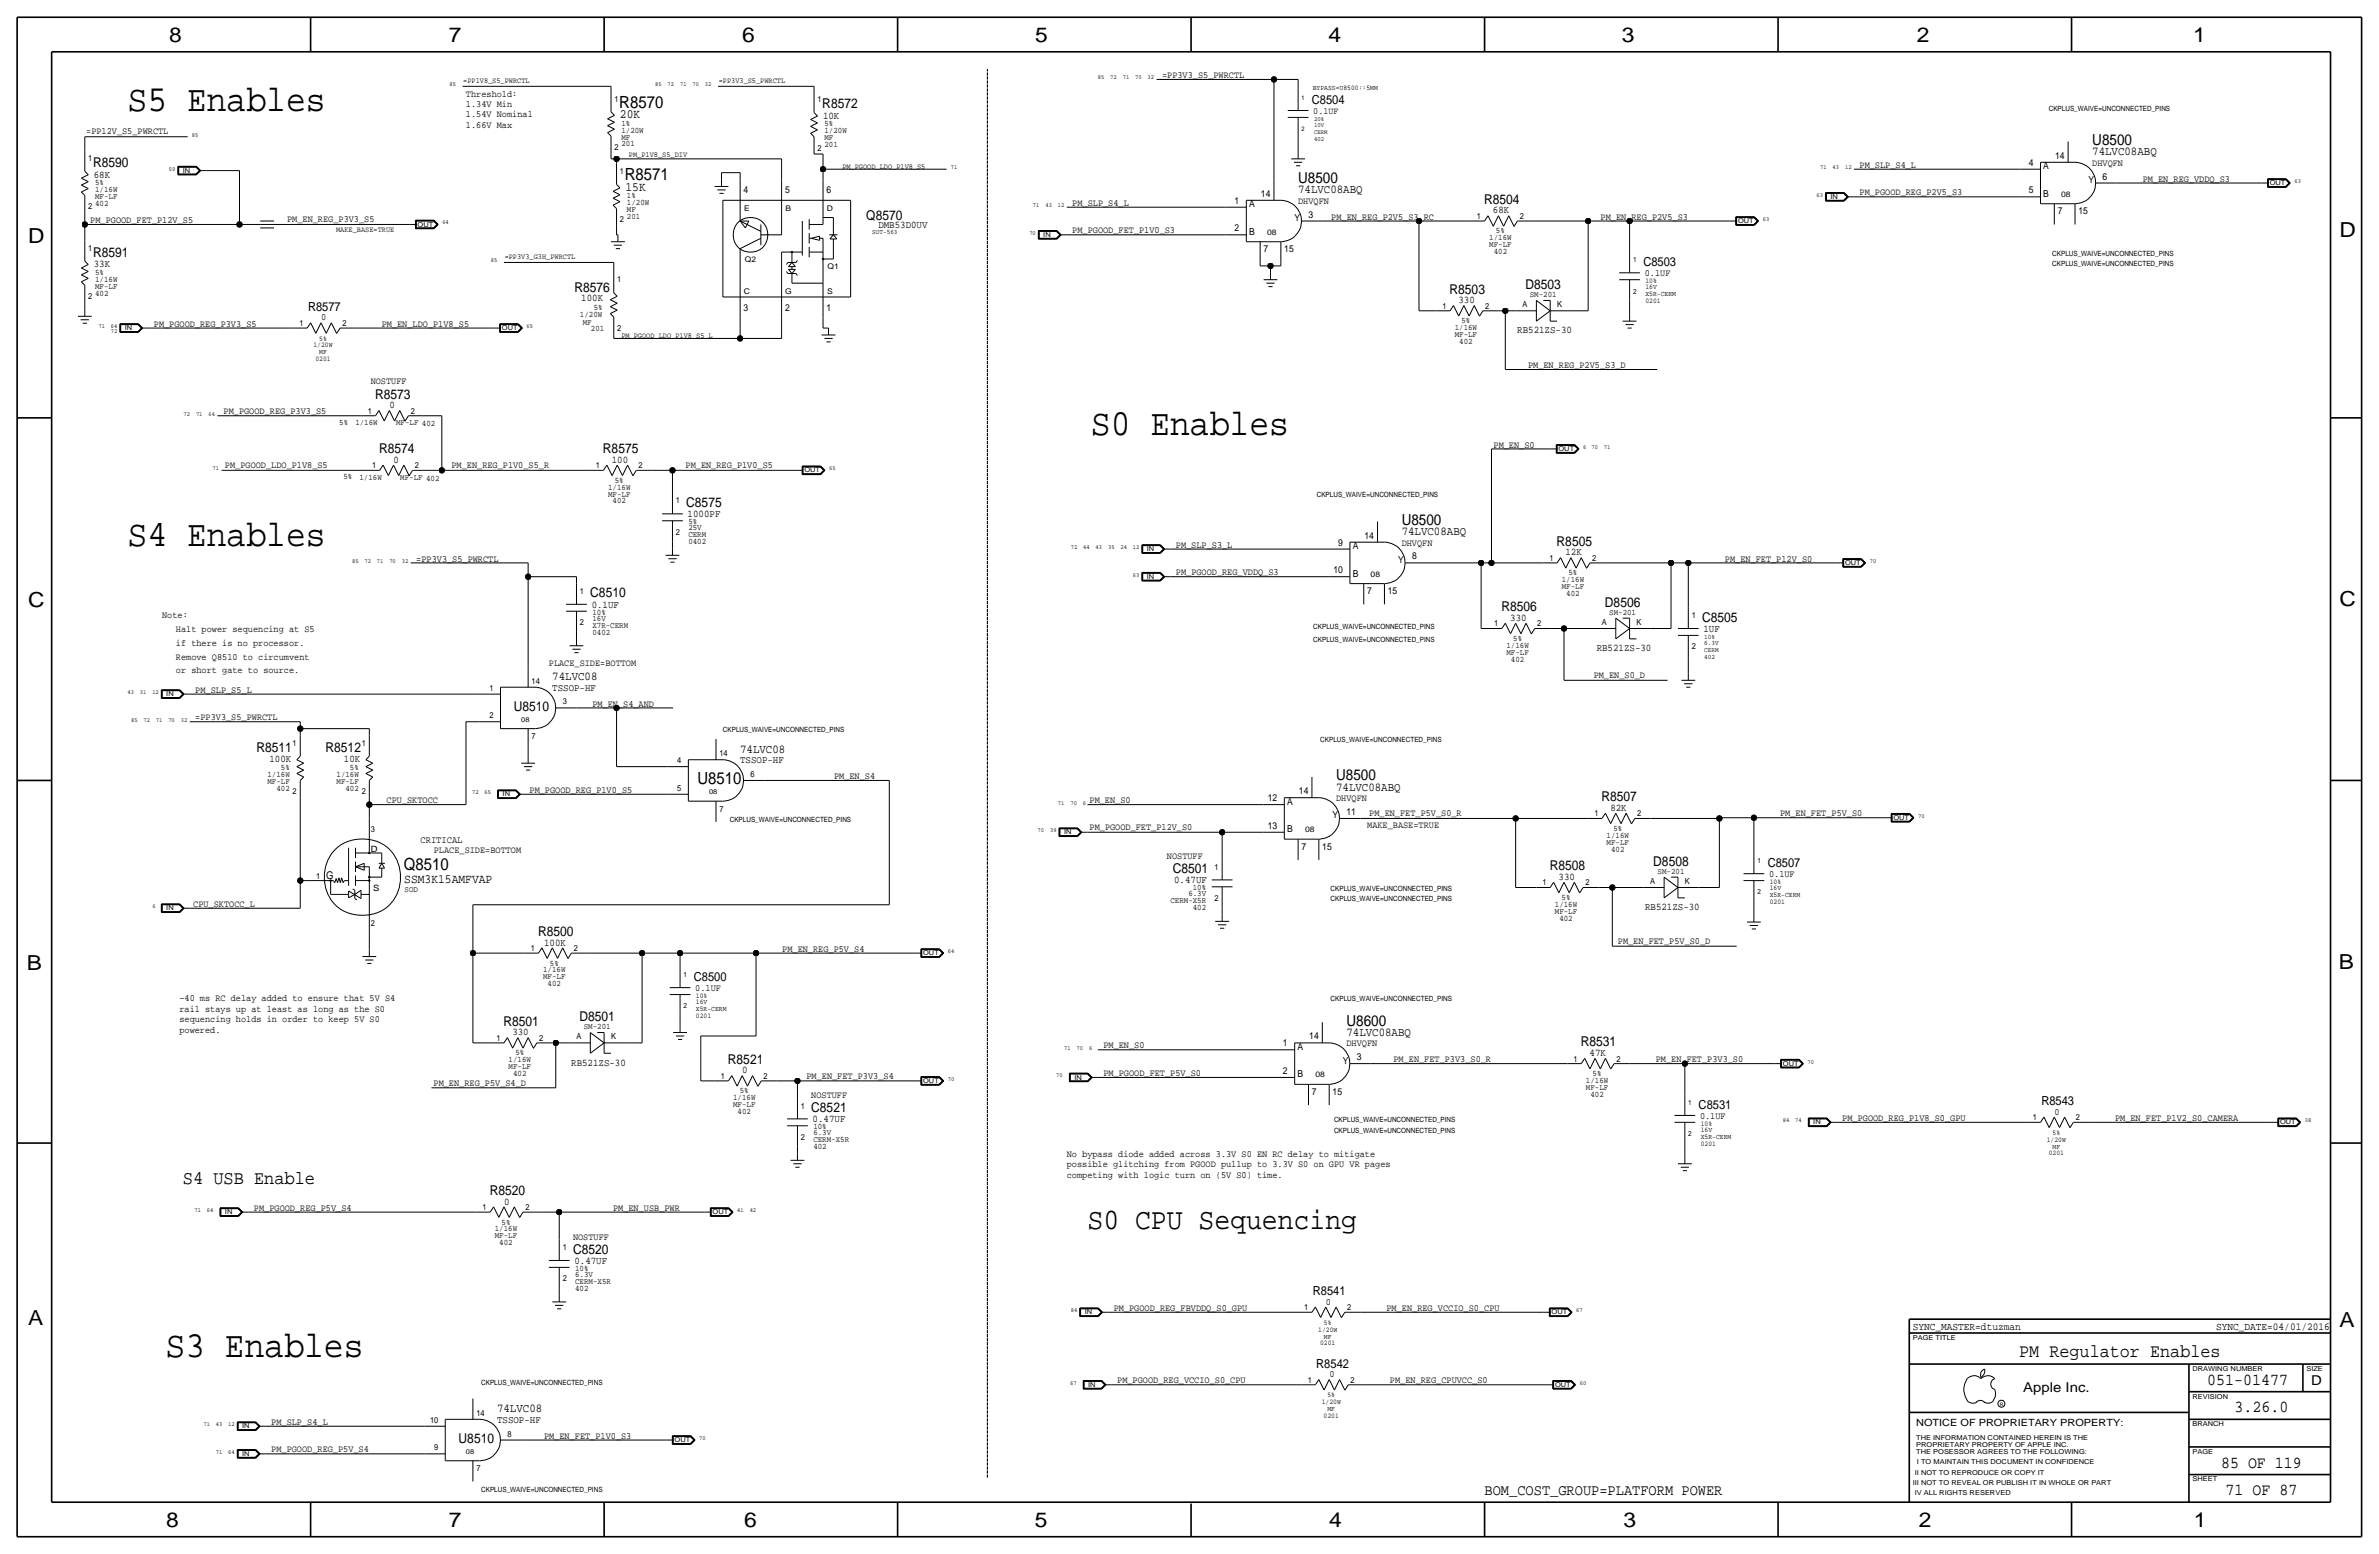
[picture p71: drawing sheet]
<svg xmlns="http://www.w3.org/2000/svg" width="875mm" height="572mm" viewBox="0 0 875 572" stroke-linecap="round" stroke-linejoin="round" font-family="sans-serif">
<defs><g id="words">
<g font-size="13.6">
<text x="46.9" y="40.6">S5 Enables</text>
<text x="401.3" y="160">S0 Enables</text>
<text x="46.9" y="200.7">S4 Enables</text>
<text x="60.9" y="499.1">S3 Enables</text>
</g>
<text font-size="10.9" x="400" y="452.1">S0 CPU Sequencing</text>
<g font-size="7.6">
<text x="62.2" y="15.5">8</text>
<text x="165" y="15.5">7</text>
<text x="273" y="15.5">6</text>
<text x="380.7" y="15.5">5</text>
<text x="488.6" y="15.5">4</text>
<text x="596.6" y="15.5">3</text>
<text x="705.1" y="15.5">2</text>
<text x="806.7" y="15.5">1</text>
<text x="10.4" y="89.4">D</text>
<text x="860.5" y="87.1">D</text>
<text x="10.4" y="223.3">C</text>
<text x="860.5" y="222.8">C</text>
<text x="9.8" y="356.6">B</text>
<text x="860.2" y="356.4">B</text>
<text x="10.4" y="487.4">A</text>
<text x="860.5" y="488.2">A</text>
<text x="61.2" y="561.6">8</text>
<text x="165" y="561.6">7</text>
<text x="273.8" y="561.6">6</text>
<text x="380.7" y="561.6">5</text>
<text x="488.9" y="561.6">4</text>
<text x="597.1" y="561.6">3</text>
<text x="705.8" y="561.6">2</text>
<text x="806.9" y="561.6">1</text>
</g>
<text font-size="7" x="67.3" y="435.6">S4 USB Enable</text>
<text font-size="6.9" x="742.7" y="499.1">PM Regulator Enables</text>
<g font-size="6.2">
<text x="227.8" y="39.6">R8570</text>
<text x="229.8" y="66.3">R8571</text>
<text x="256.5" y="288.3">U8510</text>
<text x="148.5" y="320">Q8510</text>
<text x="811.9" y="509.3">051-01477</text>
<text x="821.9" y="519.4">3.26.0</text>
<text x="817" y="539.7">85 OF 119</text>
<text x="818.6" y="549.9">71 OF 87</text>
</g>
<g font-size="5.6">
<text x="769.6" y="53.3">U8500</text>
<text x="477.5" y="67.3">U8500</text>
<text x="515.6" y="193">U8500</text>
<text x="491.4" y="287">U8500</text>
<text x="495.2" y="377.2">U8600</text>
<text x="546" y="549.9">BOM_COST_GROUP=PLATFORM POWER</text>
</g>
<g font-size="5">
<text x="302.5" y="39.9">R8572</text>
<text x="34.2" y="61.5">R8590</text>
<text x="545.9" y="74.9">R8504</text>
<text x="318.6" y="81">Q8570</text>
<text x="34.2" y="94.5">R8591</text>
<text x="211.3" y="107.4">R8576</text>
<text x="533.2" y="108">R8503</text>
<text x="561.1" y="106.4">D8503</text>
<text x="138" y="146.6">R8573</text>
<text x="139.5" y="166.6">R8574</text>
<text x="221.8" y="166.6">R8575</text>
<text x="252.4" y="186.4">C8575</text>
<text x="572.6" y="200.7">R8505</text>
<text x="217.1" y="219.7">C8510</text>
<text x="552.2" y="224.8">R8506</text>
<text x="590.3" y="223.3">D8506</text>
<text x="626.1" y="228.6">C8505</text>
<text x="189" y="261.6">U8510</text>
<text x="94.4" y="276.6">R8511</text>
<text x="119.8" y="276.6">R8512</text>
<text x="589.1" y="294.6">R8507</text>
<text x="431.4" y="321.1">C8501</text>
<text x="570" y="320">R8508</text>
<text x="608.1" y="318.5">D8508</text>
<text x="197.9" y="344.2">R8500</text>
<text x="185.2" y="377.2">R8501</text>
<text x="213.1" y="375.7">D8501</text>
<text x="581.4" y="384.8">R8531</text>
<text x="267.8" y="391.2">R8521</text>
<text x="298.4" y="408.9">C8521</text>
<text x="180.1" y="439.4">R8520</text>
<text x="210.8" y="461">C8520</text>
<text x="850.1" y="509.3">D</text>
<text x="744.2" y="511.8">Apple Inc.</text>
<text x="168.7" y="530.9">U8510</text>
</g>
<g font-size="4.7">
<text x="228" y="43.4">20K</text>
<text x="230.1" y="70.1">15K</text>
<text x="148.7" y="324.7">SSM3K15AMFVAP</text>
</g>
<g font-size="4.6">
<text x="482.5" y="38.1">C8504</text>
<text x="604.5" y="97.8">C8503</text>
<text x="113.3" y="114.3">R8577</text>
<text x="650.2" y="318.8">C8507</text>
<text x="255.2" y="360.7">C8500</text>
<text x="624.8" y="407.7">C8531</text>
<text x="750.8" y="406.4">R8543</text>
<text x="482.9" y="476.2">R8541</text>
<text x="484.1" y="502.9">R8542</text>
</g>
<g font-size="4.4">
<text x="769.6" y="57.2">74LVC08ABQ</text>
<text x="477.5" y="71.1">74LVC08ABQ</text>
<text x="515.6" y="196.9">74LVC08ABQ</text>
<text x="203.1" y="250.2">74LVC08</text>
<text x="272.2" y="276.9">74LVC08</text>
<text x="491.4" y="290.8">74LVC08ABQ</text>
<text x="495.2" y="381">74LVC08ABQ</text>
<text x="182.8" y="519.4">74LVC08</text>
</g>
<g font-size="3.9">
<text x="120" y="323.1">G</text>
<text x="703.5" y="488.9">SYNC_MASTER=dtuzman</text>
<text x="815.1" y="488.9">SYNC_DATE=04/01/2016</text>
</g>
<g font-size="3.8">
<text x="302.7" y="43.7">10K</text>
<text x="34.5" y="65.3">68K</text>
<text x="323.1" y="83.9">DMB53D0UV</text>
<text x="549.1" y="78.5">68K</text>
<text x="34.5" y="98.3">33K</text>
<text x="213.8" y="110.7">100K</text>
<text x="536.4" y="111.5">330</text>
<text x="558.1" y="122.6">RB521ZS-30</text>
<text x="143.2" y="150.1">0</text>
<text x="144.7" y="170.2">0</text>
<text x="225" y="170.2">100</text>
<text x="252.9" y="190.2">1000PF</text>
<text x="575.8" y="204.2">12K</text>
<text x="217.6" y="223.5">0.1UF</text>
<text x="555.5" y="228.3">330</text>
<text x="626.6" y="232.4">1UF</text>
<text x="587.3" y="239.5">RB521ZS-30</text>
<text x="203.1" y="254">TSSOP-HF</text>
<text x="99.1" y="280.4">100K</text>
<text x="126.5" y="280.4">10K</text>
<text x="272.2" y="280.7">TSSOP-HF</text>
<text x="592.3" y="298.2">82K</text>
<text x="573.3" y="323.6">330</text>
<text x="431.9" y="324.9">0.47UF</text>
<text x="605.1" y="334.7">RB521ZS-30</text>
<text x="200.1" y="347.7">100K</text>
<text x="188.4" y="380.7">330</text>
<text x="584.7" y="388.4">47K</text>
<text x="210.1" y="391.9">RB521ZS-30</text>
<text x="273" y="394.7">0</text>
<text x="298.9" y="412.8">0.47UF</text>
<text x="185.4" y="443">0</text>
<text x="211.3" y="464.8">0.47UF</text>
<text x="182.8" y="523.2">TSSOP-HF</text>
</g>
<text font-size="3.7" x="704.8" y="524.5">NOTICE OF PROPRIETARY PROPERTY:</text>
<text font-size="3.6" x="154.7" y="309.9">CRITICAL</text>
<g font-size="3.5">
<text x="427.4" y="28.7">=PP3V3_S5_PWRCTL</text>
<text x="171.4" y="35.6">Threshold:</text>
<text x="171.4" y="39.4">1.34V Min</text>
<text x="483.1" y="41.9">0.1UF</text>
<text x="171.4" y="47">1.66V Max</text>
<text x="171.4" y="43.2">1.54V Nominal</text>
<text x="31.7" y="49.3">=PP12V_S5_PWRCTL</text>
<text x="755.9" y="58.4">14</text>
<text x="684" y="61.7">PM_SLP_S4_L</text>
<text x="746.2" y="61">4</text>
<text x="751.5" y="62.2">A</text>
<text x="769.6" y="61">DHVQFN</text>
<text x="273.5" y="71.1">4</text>
<text x="288.7" y="71.1">5</text>
<text x="304" y="71.1">6</text>
<text x="684" y="71.9">PM_PGOOD_REG_P2V5_S3</text>
<text x="746.2" y="71.1">5</text>
<text x="768.2" y="67.3">Y</text>
<text x="773.4" y="66">6</text>
<text x="788.1" y="66.8">PM_EN_REG_VDDQ_S3</text>
<text x="394.4" y="75.7">PM_SLP_S4_L</text>
<text x="454.1" y="74.9">1</text>
<text x="459.4" y="76.2">A</text>
<text x="463.8" y="72.4">14</text>
<text x="477.5" y="74.9">DHVQFN</text>
<text x="751.5" y="72.4">B</text>
<text x="33.2" y="82">PM_PGOOD_FET_P12V_S5</text>
<text x="105.6" y="81.8">PM_EN_REG_P3V3_S5</text>
<text x="476.1" y="81.3">Y</text>
<text x="481.3" y="80">3</text>
<text x="489.7" y="80.8">PM_EN_REG_P2V5_S3_RC</text>
<text x="588.7" y="80.8">PM_EN_REG_P2V5_S3</text>
<text x="756.9" y="78.7">7</text>
<text x="764.5" y="78.7">15</text>
<text x="394.4" y="85.9">PM_PGOOD_FET_P1V0_S3</text>
<text x="454.1" y="85.1">2</text>
<text x="459.4" y="86.4">B</text>
<text x="464.8" y="92.7">7</text>
<text x="472.4" y="92.7">15</text>
<text x="605" y="101.6">0.1UF</text>
<text x="118.1" y="117.9">0</text>
<text x="273.5" y="114.3">3</text>
<text x="288.7" y="114.3">2</text>
<text x="304" y="114.3">1</text>
<text x="56.6" y="120.1">PM_PGOOD_REG_P3V3_S5</text>
<text x="140.4" y="120.1">PM_EN_LDO_P1V8_S5</text>
<text x="562.1" y="135.4">PM_EN_REG_P2V5_S3_D</text>
<text x="136.3" y="141.2">NOSTUFF</text>
<text x="82.3" y="152.2">PM_PGOOD_REG_P3V3_S5</text>
<text x="549.4" y="164.6">PM_EN_S0</text>
<text x="82.8" y="172.2">PM_PGOOD_LDO_P1V8_S5</text>
<text x="166.1" y="172.2">PM_EN_REG_P1V0_S5_R</text>
<text x="252.2" y="172.2">PM_EN_REG_P1V0_S5</text>
<text x="432.5" y="201.4">PM_SLP_S3_L</text>
<text x="492.2" y="200.7">9</text>
<text x="497.5" y="201.9">A</text>
<text x="501.9" y="198.1">14</text>
<text x="515.6" y="200.7">DHVQFN</text>
<text x="153.1" y="206.5">=PP3V3_S5_PWRCTL</text>
<text x="514.2" y="207">Y</text>
<text x="519.4" y="205.7">8</text>
<text x="634.4" y="206.5">PM_EN_FET_P12V_S0</text>
<text x="432.5" y="211.6">PM_PGOOD_REG_VDDQ_S3</text>
<text x="490.5" y="210.8">10</text>
<text x="497.5" y="212.1">B</text>
<text x="502.9" y="218.4">7</text>
<text x="510.5" y="218.4">15</text>
<text x="59.6" y="227.3">Note:</text>
<text x="64.7" y="232.4">Halt power sequencing at S5</text>
<text x="64.7" y="237.5">if there is no processor.</text>
<text x="64.7" y="242.6">Remove Q8510 to circumvent</text>
<text x="201.9" y="245.1">PLACE_SIDE=BOTTOM</text>
<text x="64.7" y="247.6">or short gate to source.</text>
<text x="586.2" y="249.4">PM_EN_S0_D</text>
<text x="71.8" y="254.8">PM_SLP_S5_L</text>
<text x="217.9" y="259.8">PM_EN_S4_AND</text>
<text x="71.8" y="264.9">=PP3V3_S5_PWRCTL</text>
<text x="306.8" y="286.5">PM_EN_S4</text>
<text x="194.8" y="291.6">PM_PGOOD_REG_P1V0_S5</text>
<text x="477.8" y="292.1">14</text>
<text x="142.2" y="295.4">CPU_SKTOCC</text>
<text x="400.8" y="295.1">PM_EN_S0</text>
<text x="466.3" y="294.6">12</text>
<text x="473.4" y="295.9">A</text>
<text x="491.4" y="294.6">DHVQFN</text>
<text x="495.2" y="299.7">11</text>
<text x="400.8" y="305.3">PM_PGOOD_FET_P12V_S0</text>
<text x="466.3" y="304.8">13</text>
<text x="490.1" y="301">Y</text>
<text x="502.9" y="304.6">MAKE_BASE=TRUE</text>
<text x="503.6" y="300.2">PM_EN_FET_P5V_S0_R</text>
<text x="654.8" y="300.2">PM_EN_FET_P5V_S0</text>
<text x="473.4" y="306.1">B</text>
<text x="159.6" y="313.7">PLACE_SIDE=BOTTOM</text>
<text x="429.2" y="316">NOSTUFF</text>
<text x="478.7" y="312.4">7</text>
<text x="486.4" y="312.4">15</text>
<text x="650.7" y="322.6">0.1UF</text>
<text x="71.1" y="333.5">CPU_SKTOCC_L</text>
<text x="595.1" y="347.2">PM_EN_FET_P5V_S0_D</text>
<text x="287.7" y="350">PM_EN_REG_P5V_S4</text>
<text x="255.7" y="364.5">0.1UF</text>
<text x="66" y="368.3">~40 ms RC delay added to ensure that 5V S4</text>
<text x="66" y="372.1">rail stays up at least as long as the S0</text>
<text x="66" y="375.9">sequencing holds in order to keep 5V S0</text>
<text x="66" y="379.7">powered.</text>
<text x="481.6" y="382.3">14</text>
<text x="405.8" y="385.6">PM_EN_S0</text>
<text x="471.9" y="384.8">1</text>
<text x="477.2" y="386.1">A</text>
<text x="495.2" y="384.8">DHVQFN</text>
<text x="499.1" y="389.9">3</text>
<text x="405.8" y="395.7">PM_PGOOD_FET_P5V_S0</text>
<text x="471.9" y="395">2</text>
<text x="493.9" y="391.2">Y</text>
<text x="512.5" y="390.7">PM_EN_FET_P3V3_S0_R</text>
<text x="609" y="390.7">PM_EN_FET_P3V3_S0</text>
<text x="159.5" y="399.5">PM_EN_REG_P5V_S4_D</text>
<text x="296.6" y="396.7">PM_EN_FET_P3V3_S4</text>
<text x="477.2" y="396.2">B</text>
<text x="298.4" y="403.9">NOSTUFF</text>
<text x="482.5" y="402.6">7</text>
<text x="490.2" y="402.6">15</text>
<text x="625.3" y="411.5">0.1UF</text>
<text x="677.6" y="412.2">PM_PGOOD_REG_P1V8_S0_GPU</text>
<text x="755.7" y="410">0</text>
<text x="778" y="412.2">PM_EN_FET_P1V2_S0_CAMERA</text>
<text x="392.4" y="425.5">No bypass diode added across 3.3V S0 EN RC delay to mitigate</text>
<text x="392.4" y="429.3">possible glitching from PGOOD pullup to 3.3V S0 on GPU VR pages</text>
<text x="392.4" y="433.1">competing with logic turn on (5V S0) time.</text>
<text x="93.4" y="445.3">PM_PGOOD_REG_P5V_S4</text>
<text x="225.5" y="445.3">PM_EN_USB_PWR</text>
<text x="210.8" y="455.9">NOSTUFF</text>
<text x="487.7" y="479.8">0</text>
<text x="409.7" y="482.1">PM_PGOOD_REG_FBVDDQ_S0_GPU</text>
<text x="510" y="482.1">PM_EN_REG_VCCIO_S0_CPU</text>
<text x="410.9" y="508.8">PM_PGOOD_REG_VCCIO_S0_CPU</text>
<text x="489" y="506.5">0</text>
<text x="511.3" y="508.8">PM_EN_REG_CPUVCC_S0</text>
<text x="99.8" y="524">PM_SLP_S4_L</text>
<text x="200.1" y="529.1">PM_EN_FET_P1V0_S3</text>
<text x="99.8" y="534.2">PM_PGOOD_REG_P5V_S4</text>
</g>
<g font-size="3.2">
<text x="136.4" y="313.2">D</text>
<text x="137.2" y="327.7">S</text>
</g>
<g font-size="3.1">
<text x="226" y="37.3">1</text>
<text x="300.7" y="37.6">1</text>
<text x="228.5" y="46.2">1%</text>
<text x="303.2" y="46.5">5%</text>
<text x="228.5" y="51.3">MF</text>
<text x="228.5" y="53.8">201</text>
<text x="228.5" y="48.8">1/20W</text>
<text x="303.2" y="51.6">MF</text>
<text x="303.2" y="49">1/20W</text>
<text x="32.5" y="59.2">1</text>
<text x="226" y="55.1">2</text>
<text x="300.7" y="55.4">2</text>
<text x="303.2" y="54.1">201</text>
<text x="228" y="64">1</text>
<text x="35" y="68.1">5%</text>
<text x="35" y="70.6">1/16W</text>
<text x="32.5" y="77">2</text>
<text x="35" y="73.2">MF-LF</text>
<text x="35" y="75.7">402</text>
<text x="230.6" y="72.9">1%</text>
<text x="230.6" y="75.4">1/20W</text>
<text x="230.6" y="78">MF</text>
<text x="228" y="81.8">2</text>
<text x="230.6" y="80.5">201</text>
<text x="543.2" y="80.5">1</text>
<text x="559" y="80.5">2</text>
<text x="547.8" y="88.4">1/16W</text>
<text x="550.2" y="85.9">5%</text>
<text x="32.5" y="92.2">1</text>
<text x="547.8" y="90.9">MF-LF</text>
<text x="549.4" y="93.5">402</text>
<text x="35" y="101.1">5%</text>
<text x="35" y="103.6">1/16W</text>
<text x="35" y="106.2">MF-LF</text>
<text x="227" y="103.9">1</text>
<text x="32.5" y="110">2</text>
<text x="35" y="108.7">402</text>
<text x="530.5" y="113.5">1</text>
<text x="546.3" y="113.5">2</text>
<text x="560" y="113">A</text>
<text x="562.7" y="109.2">SM-201</text>
<text x="572.7" y="113">K</text>
<text x="110.2" y="119.9">1</text>
<text x="125.9" y="119.9">2</text>
<text x="213.3" y="116.6">1/20W</text>
<text x="214.3" y="119.4">MF</text>
<text x="218.4" y="114">5%</text>
<text x="537.5" y="118.9">5%</text>
<text x="217.4" y="121.7">201</text>
<text x="227" y="121.7">2</text>
<text x="535.1" y="124">MF-LF</text>
<text x="535.1" y="121.4">1/16W</text>
<text x="536.7" y="126.5">402</text>
<text x="135.3" y="152.1">1</text>
<text x="151.1" y="152.1">2</text>
<text x="124.8" y="156.2">5%</text>
<text x="130.7" y="156.5">1/16W</text>
<text x="145.7" y="156.5">MF-LF 402</text>
<text x="136.8" y="172.2">1</text>
<text x="152.6" y="172.2">2</text>
<text x="219.1" y="172.2">1</text>
<text x="234.9" y="172.2">2</text>
<text x="126.3" y="176.3">5%</text>
<text x="132.2" y="176.5">1/16W</text>
<text x="147.2" y="176.5">MF-LF 402</text>
<text x="226.1" y="177.5">5%</text>
<text x="223.7" y="182.6">MF-LF</text>
<text x="223.7" y="180.1">1/16W</text>
<text x="225.3" y="185.2">402</text>
<text x="248.6" y="185.2">1</text>
<text x="248.6" y="196.6">2</text>
<text x="253.2" y="192.8">5%</text>
<text x="253.2" y="197.6">CERM</text>
<text x="253.2" y="195.1">25V</text>
<text x="253.2" y="200.2">0402</text>
<text x="569.9" y="206.2">1</text>
<text x="585.7" y="206.2">2</text>
<text x="574.4" y="214.1">1/16W</text>
<text x="576.9" y="211.6">5%</text>
<text x="213.3" y="218.4">1</text>
<text x="574.4" y="216.7">MF-LF</text>
<text x="576.1" y="219.2">402</text>
<text x="217.9" y="226.1">10%</text>
<text x="591.9" y="226.1">SM-201</text>
<text x="622.2" y="227.3">1</text>
<text x="213.3" y="229.9">2</text>
<text x="217.9" y="228.3">16V</text>
<text x="217.9" y="233.4">0402</text>
<text x="217.9" y="230.9">X7R-CERM</text>
<text x="549.6" y="230.4">1</text>
<text x="565.4" y="230.4">2</text>
<text x="589.2" y="229.9">A</text>
<text x="601.9" y="229.9">K</text>
<text x="554.1" y="238.3">1/16W</text>
<text x="556.6" y="235.7">5%</text>
<text x="622.2" y="238.8">2</text>
<text x="554.1" y="240.8">MF-LF</text>
<text x="555.8" y="243.3">402</text>
<text x="195.5" y="251.5">14</text>
<text x="180" y="254">1</text>
<text x="207" y="259.1">3</text>
<text x="180" y="264.2">2</text>
<text x="107.6" y="274.3">1</text>
<text x="133" y="274.3">1</text>
<text x="195.5" y="271.8">7</text>
<text x="249.1" y="280.7">4</text>
<text x="264.6" y="278.1">14</text>
<text x="98.4" y="285.8">1/16W</text>
<text x="103.3" y="283.2">5%</text>
<text x="123.8" y="285.8">1/16W</text>
<text x="128.7" y="283.2">5%</text>
<text x="276" y="285.8">6</text>
<text x="98.4" y="288.3">MF-LF</text>
<text x="101.7" y="290.8">402</text>
<text x="107.6" y="292.1">2</text>
<text x="123.8" y="288.3">MF-LF</text>
<text x="127.1" y="290.8">402</text>
<text x="133" y="292.1">2</text>
<text x="249.1" y="290.8">5</text>
<text x="264.6" y="298.5">7</text>
<text x="136.3" y="305.8">3</text>
<text x="586.4" y="300.2">1</text>
<text x="593.4" y="305.6">5%</text>
<text x="602.2" y="300.2">2</text>
<text x="590.9" y="310.6">MF-LF</text>
<text x="590.9" y="308.1">1/16W</text>
<text x="592.6" y="313.2">402</text>
<text x="116.3" y="323.3">1</text>
<text x="446.7" y="319.8">1</text>
<text x="609.7" y="321.3">SM-201</text>
<text x="148.8" y="328.2">SOD</text>
<text x="437.1" y="329.7">6.3V</text>
<text x="438.7" y="327.4">10%</text>
<text x="567.4" y="325.6">1</text>
<text x="583.1" y="325.6">2</text>
<text x="607" y="325.1">A</text>
<text x="619.7" y="325.1">K</text>
<text x="430.5" y="332.2">CERM-X5R</text>
<text x="438.7" y="334.8">402</text>
<text x="446.7" y="331.2">2</text>
<text x="571.9" y="333.5">1/16W</text>
<text x="574.4" y="331">5%</text>
<text x="136.3" y="340.6">2</text>
<text x="571.9" y="336">MF-LF</text>
<text x="573.5" y="338.6">402</text>
<text x="195.3" y="349.8">1</text>
<text x="211" y="349.8">2</text>
<text x="199.8" y="357.6">1/16W</text>
<text x="202.3" y="355.1">5%</text>
<text x="199.8" y="360.2">MF-LF</text>
<text x="201.4" y="362.7">402</text>
<text x="182.6" y="382.8">1</text>
<text x="198.3" y="382.8">2</text>
<text x="212" y="382.3">A</text>
<text x="214.7" y="378.5">SM-201</text>
<text x="224.7" y="382.3">K</text>
<text x="189.6" y="388.1">5%</text>
<text x="187.1" y="393.2">MF-LF</text>
<text x="187.1" y="390.7">1/16W</text>
<text x="188.7" y="395.7">402</text>
<text x="578.8" y="390.4">1</text>
<text x="585.8" y="395.7">5%</text>
<text x="594.6" y="390.4">2</text>
<text x="265.1" y="396.7">1</text>
<text x="280.9" y="396.7">2</text>
<text x="583.3" y="398.3">1/16W</text>
<text x="583.3" y="400.8">MF-LF</text>
<text x="269.6" y="407.2">MF-LF</text>
<text x="269.6" y="404.6">1/16W</text>
<text x="272.1" y="402.1">5%</text>
<text x="294.6" y="407.7">1</text>
<text x="585" y="403.4">402</text>
<text x="271.3" y="409.7">402</text>
<text x="747.7" y="412">1</text>
<text x="763.5" y="412">2</text>
<text x="294.6" y="419.1">2</text>
<text x="299.2" y="417.6">6.3V</text>
<text x="299.2" y="415.3">10%</text>
<text x="299.2" y="422.7">402</text>
<text x="299.2" y="420.1">CERM-X5R</text>
<text x="177.5" y="445">1</text>
<text x="193.2" y="445">2</text>
<text x="182" y="452.9">1/16W</text>
<text x="182" y="455.4">MF-LF</text>
<text x="184.5" y="450.3">5%</text>
<text x="183.7" y="458">402</text>
<text x="207" y="459.7">1</text>
<text x="211.5" y="467.4">10%</text>
<text x="207" y="471.2">2</text>
<text x="211.5" y="472.2">CERM-X5R</text>
<text x="211.5" y="469.6">6.3V</text>
<text x="211.5" y="474.7">402</text>
<text x="479.7" y="481.8">1</text>
<text x="495.5" y="481.8">2</text>
<text x="481" y="508.5">1</text>
<text x="496.8" y="508.5">2</text>
<text x="175.2" y="520.7">14</text>
<text x="158.2" y="523.2">10</text>
<text x="159.7" y="533.4">9</text>
<text x="186.6" y="528.3">8</text>
<text x="175.2" y="541">7</text>
</g>
<g font-size="2.9">
<text x="170.4" y="30.5">=PP1V8_S5_PWRCTL</text>
<text x="264.4" y="30.5">=PP3V3_S5_PWRCTL</text>
<text x="231.3" y="57.9">PM_P1V8_S5_DIV</text>
<text x="309.8" y="62">PM_PGOOD_LDO_P1V8_S5</text>
<text x="273.7" y="77.5">E</text>
<text x="289" y="77.5">B</text>
<text x="304.1" y="77.5">D</text>
<text x="758.1" y="72.4">08</text>
<text x="123.6" y="85.3">MAKE_BASE=TRUE</text>
<text x="466" y="86.4">08</text>
<text x="185.6" y="95.3">=PP3V3_G3H_PWRCTL</text>
<text x="273.9" y="96.5">Q2</text>
<text x="304.4" y="99.1">Q1</text>
<text x="273.6" y="107.9">C</text>
<text x="288.8" y="107.9">G</text>
<text x="304.2" y="107.9">S</text>
<text x="228.5" y="124.2">PM_PGOOD_LDO_P1V8_S5_L</text>
<text x="504.1" y="212.1">08</text>
<text x="480" y="306.1">08</text>
<text x="483.8" y="396.2">08</text>
</g>
<g font-size="2.6">
<text x="482.9" y="33.1">BYPASS=U8500::5MM</text>
<text x="753.6" y="40.6">CKPLUS_WAIVE=UNCONNECTED_PINS</text>
<text x="754.8" y="94">CKPLUS_WAIVE=UNCONNECTED_PINS</text>
<text x="600.7" y="96.5">1</text>
<text x="754.8" y="97.8">CKPLUS_WAIVE=UNCONNECTED_PINS</text>
<text x="600.7" y="108">2</text>
<text x="605.2" y="106.4">16V</text>
<text x="605.2" y="104.1">10%</text>
<text x="605.2" y="111.5">0201</text>
<text x="605.2" y="109">X5R-CERM</text>
<text x="117.4" y="125.2">5%</text>
<text x="115.3" y="127.8">1/20W</text>
<text x="117.4" y="130.3">MF</text>
<text x="116" y="132.8">0201</text>
<text x="484.3" y="182.9">CKPLUS_WAIVE=UNCONNECTED_PINS</text>
<text x="483.1" y="231.1">CKPLUS_WAIVE=UNCONNECTED_PINS</text>
<text x="483.1" y="236.2">CKPLUS_WAIVE=UNCONNECTED_PINS</text>
<text x="265.9" y="269.2">CKPLUS_WAIVE=UNCONNECTED_PINS</text>
<text x="485.6" y="273">CKPLUS_WAIVE=UNCONNECTED_PINS</text>
<text x="268.4" y="302.3">CKPLUS_WAIVE=UNCONNECTED_PINS</text>
<text x="646.4" y="317.5">1</text>
<text x="489.4" y="327.7">CKPLUS_WAIVE=UNCONNECTED_PINS</text>
<text x="646.4" y="328.9">2</text>
<text x="651" y="325.1">10%</text>
<text x="651" y="329.9">X5R-CERM</text>
<text x="651" y="327.4">16V</text>
<text x="489.4" y="331.5">CKPLUS_WAIVE=UNCONNECTED_PINS</text>
<text x="651" y="332.5">0201</text>
<text x="251.4" y="359.4">1</text>
<text x="251.4" y="370.8">2</text>
<text x="256" y="367">10%</text>
<text x="256" y="369.3">16V</text>
<text x="256" y="371.9">X5R-CERM</text>
<text x="489.4" y="368.3">CKPLUS_WAIVE=UNCONNECTED_PINS</text>
<text x="256" y="374.4">0201</text>
<text x="621" y="406.4">1</text>
<text x="490.7" y="412.7">CKPLUS_WAIVE=UNCONNECTED_PINS</text>
<text x="490.7" y="416.6">CKPLUS_WAIVE=UNCONNECTED_PINS</text>
<text x="621" y="417.8">2</text>
<text x="625.6" y="418.8">X5R-CERM</text>
<text x="625.6" y="414">10%</text>
<text x="625.6" y="416.3">16V</text>
<text x="752.8" y="419.9">1/20W</text>
<text x="755" y="417.3">5%</text>
<text x="625.6" y="421.4">0201</text>
<text x="753.5" y="424.9">0201</text>
<text x="755" y="422.4">MF</text>
<text x="484.9" y="489.7">1/20W</text>
<text x="487" y="487.2">5%</text>
<text x="485.6" y="494.8">0201</text>
<text x="487" y="492.3">MF</text>
<text x="177" y="509.3">CKPLUS_WAIVE=UNCONNECTED_PINS</text>
<text x="488.3" y="513.8">5%</text>
<text x="486.1" y="516.4">1/20W</text>
<text x="486.8" y="521.5">0201</text>
<text x="488.3" y="518.9">MF</text>
<text x="177" y="548.6">CKPLUS_WAIVE=UNCONNECTED_PINS</text>
</g>
<g font-size="2.5">
<text x="67.3" y="63.5">IN</text>
<text x="834.8" y="68.1">OUT</text>
<text x="673.3" y="73.2">IN</text>
<text x="153.6" y="83.3">OUT</text>
<text x="639.3" y="82">OUT</text>
<text x="320.9" y="86.1">SOT-563</text>
<text x="383.7" y="87.1">IN</text>
<text x="45.9" y="121.4">IN</text>
<text x="184.6" y="121.4">OUT</text>
<text x="573.2" y="165.9">OUT</text>
<text x="295.9" y="173.7">OUT</text>
<text x="421.8" y="202.7">IN</text>
<text x="678.6" y="207.8">OUT</text>
<text x="421.8" y="212.9">IN</text>
<text x="626.8" y="239.8">CERM</text>
<text x="626.8" y="237.2">6.3V</text>
<text x="626.8" y="234.9">10%</text>
<text x="626.8" y="242.3">402</text>
<text x="61.2" y="256">IN</text>
<text x="191.7" y="265.4">08</text>
<text x="184.9" y="292.9">IN</text>
<text x="260.8" y="292.1">08</text>
<text x="696.4" y="301.5">OUT</text>
<text x="391.4" y="306.8">IN</text>
<text x="61.2" y="334.8">IN</text>
<text x="339.5" y="351.3">OUT</text>
<text x="655.8" y="391.9">OUT</text>
<text x="339.5" y="398.3">OUT</text>
<text x="395.2" y="397">IN</text>
<text x="667" y="413.5">IN</text>
<text x="838.7" y="413.5">OUT</text>
<text x="82.8" y="446.5">IN</text>
<text x="262.1" y="446.5">OUT</text>
<text x="399" y="483.4">IN</text>
<text x="570.7" y="483.4">OUT</text>
<text x="703.5" y="492.8">PAGE TITLE</text>
<text x="806.4" y="504.2">DRAWING NUMBER</text>
<text x="848.3" y="504.2">SIZE</text>
<text x="400.3" y="510">IN</text>
<text x="572" y="510">OUT</text>
<text x="806.4" y="514.4">REVISION</text>
<text x="89.1" y="525.3">IN</text>
<text x="806.4" y="524.5">BRANCH</text>
<text x="248.1" y="530.4">OUT</text>
<text x="704.8" y="532.1">PROPRIETARY PROPERTY OF APPLE INC.</text>
<text x="704.8" y="529.6">THE INFORMATION CONTAINED HEREIN IS THE</text>
<text x="89.1" y="535.4">IN</text>
<text x="171.4" y="534.7">08</text>
<text x="704.8" y="534.7">THE POSESSOR AGREES TO THE FOLLOWING:</text>
<text x="705.1" y="538.5">I TO MAINTAIN THIS DOCUMENT IN CONFIDENCE</text>
<text x="806.4" y="534.7">PAGE</text>
<text x="704.3" y="542.3">II NOT TO REPRODUCE OR COPY IT</text>
<text x="806.4" y="544.8">SHEET</text>
<text x="703.5" y="546.1">III NOT TO REVEAL OR PUBLISH IT IN WHOLE OR PART</text>
<text x="704.3" y="549.9">IV ALL RIGHTS RESERVED</text>
</g>
<g font-size="2.3">
<text x="403.8" y="29.2">85</text>
<text x="408.4" y="29.2">72</text>
<text x="413" y="29.2">71</text>
<text x="417.5" y="29.2">70</text>
<text x="422.1" y="29.2">32</text>
<text x="165.3" y="31.7">85</text>
<text x="241" y="31.7">85</text>
<text x="245.6" y="31.7">72</text>
<text x="250.1" y="31.7">71</text>
<text x="254.7" y="31.7">70</text>
<text x="259.3" y="31.7">32</text>
<text x="478.7" y="36.8">1</text>
<text x="483.3" y="46.7">10V</text>
<text x="483.3" y="44.4">20%</text>
<text x="70.6" y="50.3">85</text>
<text x="478.7" y="48.3">2</text>
<text x="483.3" y="51.8">402</text>
<text x="483.3" y="49.3">CERM</text>
<text x="62.1" y="62.7">59</text>
<text x="349.7" y="62.2">71</text>
<text x="669.5" y="62.2">71</text>
<text x="674.1" y="62.2">43</text>
<text x="678.6" y="62.2">12</text>
<text x="843.9" y="67.3">63</text>
<text x="379.9" y="76.2">71</text>
<text x="384.5" y="76.2">43</text>
<text x="389.1" y="76.2">12</text>
<text x="668.2" y="72.4">63</text>
<text x="162.7" y="82.6">64</text>
<text x="648.4" y="81.3">63</text>
<text x="378.6" y="86.4">70</text>
<text x="180.5" y="96.5">85</text>
<text x="36.2" y="120.6">71</text>
<text x="40.8" y="122.5">72</text>
<text x="40.8" y="120.6">64</text>
<text x="193.7" y="120.6">65</text>
<text x="67.5" y="152.9">72</text>
<text x="72.1" y="152.9">71</text>
<text x="76.7" y="152.9">64</text>
<text x="582.3" y="165.1">6</text>
<text x="585.4" y="165.1">70</text>
<text x="589.9" y="165.1">71</text>
<text x="78.2" y="173">71</text>
<text x="305" y="173">65</text>
<text x="393.9" y="201.9">72</text>
<text x="398.4" y="201.9">44</text>
<text x="403" y="201.9">43</text>
<text x="407.6" y="201.9">35</text>
<text x="412.1" y="201.9">24</text>
<text x="416.7" y="201.9">12</text>
<text x="129.5" y="207">85</text>
<text x="134.1" y="207">72</text>
<text x="138.6" y="207">71</text>
<text x="143.2" y="207">70</text>
<text x="147.8" y="207">32</text>
<text x="687.7" y="207">70</text>
<text x="416.7" y="212.1">63</text>
<text x="46.9" y="255.3">43</text>
<text x="51.5" y="255.3">31</text>
<text x="56" y="255.3">12</text>
<text x="48.2" y="265.4">85</text>
<text x="52.8" y="265.4">72</text>
<text x="57.4" y="265.4">71</text>
<text x="61.9" y="265.4">70</text>
<text x="66.5" y="265.4">32</text>
<text x="173.6" y="292.1">72</text>
<text x="178.2" y="292.1">65</text>
<text x="389.1" y="295.9">71</text>
<text x="393.7" y="295.9">70</text>
<text x="398.3" y="295.9">6</text>
<text x="705.5" y="300.7">70</text>
<text x="381.7" y="306.1">70</text>
<text x="386.2" y="306.1">39</text>
<text x="56.1" y="334">6</text>
<text x="348.6" y="350.5">64</text>
<text x="391.4" y="386.1">71</text>
<text x="396" y="386.1">70</text>
<text x="400.6" y="386.1">6</text>
<text x="664.9" y="391.2">70</text>
<text x="348.6" y="397.5">70</text>
<text x="388.5" y="396.2">70</text>
<text x="655.7" y="412.8">84</text>
<text x="660.3" y="412.8">74</text>
<text x="847.8" y="412.8">38</text>
<text x="71.5" y="445.8">71</text>
<text x="76.1" y="445.8">64</text>
<text x="271.2" y="445.8">41</text>
<text x="275.7" y="445.8">42</text>
<text x="393.9" y="482.6">84</text>
<text x="579.8" y="482.6">67</text>
<text x="393.6" y="509.3">67</text>
<text x="581.1" y="509.3">60</text>
<text x="74.8" y="524.5">71</text>
<text x="79.4" y="524.5">43</text>
<text x="84" y="524.5">12</text>
<text x="257.2" y="529.6">70</text>
<text x="79.4" y="534.7">71</text>
<text x="84" y="534.7">64</text>
</g>
<text font-size="1.8" x="735.5" y="516.9">R</text>
</g></defs>
<g fill="none" stroke="#000" stroke-width=".37">
<path d="M170.1 31.8h54.6zM224.7 31.8v1.7zM224.7 33.5v7.6zM264.1 31.8h35.3zM299.4 31.8v2zM299.4 33.8v7.6zM425.4 29.2h43.2zM468.6 29.2v36.8zM468.6 29.2h8.9zM477.5 29.2v3.8zM477.5 33v7.6zM31.2 50.3h37.8z"/>
<path d="M31.2 50.3v5.1zM31.2 55.4v7.6zM223.5 48.8l1.2 1.2zM223.5 46.2l2.5 1.3zM223.5 43.7l2.5 1.3zM223.5 43.7l2.5-1.3zM223.5 48.8l2.5-1.3zM223.5 46.2l2.5-1.2zM224.7 41.1l1.3 1.3zM224.7 58.4h2.1zM224.7 56.4v2zM224.7 50v6.4z"/>
<path d="M226.8 58.4v1.8zM226.8 58.4h60.7zM287.5 58.4v7.6zM298.1 49l1.3 1.3zM298.1 46.5l2.6 1.3zM298.1 43.9l2.6 1.3zM298.1 43.9l2.6-1.2zM298.1 49l2.6-1.2zM298.1 46.5l2.6-1.3zM299.4 41.4l1.3 1.3zM299.4 56.6h3.3zM299.4 50.3v6.3z"/>
<path d="M302.7 56.6v5.6zM473.7 43.2h7.6zM473.7 40.6h7.6zM474.9 58.4h5.1zM475.9 59.7h3.1zM477.5 50.8v5.1zM477.5 55.9v2.5zM477.5 43.2v7.6zM750.5 59.7v15.2zM750.5 59.7h12.7zM760.7 52.1v7.6zM763.2 59.7a7.6 7.6 0 0 1 7.6 7.6 7.6 7.6 0 0 1-7.5 7.6"/>
<path d="M29.9 65.5l2.6-1.2zM29.9 70.6l2.6-1.3zM29.9 68.1l2.6-1.3zM29.9 70.6l1.3 1.3zM29.9 68.1l2.6 1.2zM29.9 65.5l2.6 1.3zM31.2 63l1.3 1.3zM31.2 78.2v4.4zM31.2 71.9v6.3zM65.4 61.2v3.1zM65.4 64.3h6.8zM65.4 61.2h6.8z"/>
<path d="M65.5 61.3h6.7zM65.5 61.3v2.9zM65.5 64.2h6.7zM65.6 61.4h6.5zM65.6 61.4v2.7zM65.6 64.1h6.5zM65.7 61.5h6.4zM65.7 61.5v2.5zM65.7 64h6.4zM72.1 64l1.3-1.3zM72.1 61.5l1.3 1.2zM72.1 64.1l1.4-1.4z"/>
<path d="M72.1 61.4l1.4 1.3zM72.2 64.2l1.5-1.5zM72.2 61.3l1.5 1.4zM72.2 61.2l1.6 1.5zM72.2 64.3l1.6-1.6zM73.4 62.7h2.5zM75.9 62.7h12.2zM88.1 62.7v19.8zM225.5 75.4l1.3 1.3zM225.5 72.9l2.5 1.3zM225.5 70.4l2.5 1.2zM225.5 70.4l2.5-1.3z"/>
<path d="M225.5 75.4l2.5-1.2zM225.5 72.9l2.5-1.3zM226.8 60.2v7.6zM226.8 76.7v6.4zM226.8 67.8l1.2 1.3zM262.8 68.6h5.1zM263.9 69.9h3zM264.6 71.1h1.5zM265.4 63.5h6.8zM265.4 63.5v2.5zM265.4 66v2.6zM265.9 73.7h47z"/>
<path d="M265.9 73.7v35.5zM272.2 63.5v2.5zM272.2 66v15.3zM287.5 66v20.4zM302.7 62.2v3.8zM302.7 62.2h45.5zM302.7 66v13.8zM302.7 79.8v.5zM312.9 73.7v35.5zM392.4 76.2h58.4zM450.8 76.2h7.6zM458.4 73.7v15.2z"/>
<path d="M458.4 73.7h12.7zM468.6 66v7.7zM471.1 73.7a7.6 7.6 0 0 1 7.6 7.5 7.6 7.6 0 0 1-7.5 7.7M476.7 61h1.5zM547.3 79.3l-1.3 2zM547.3 79.3l1.9 3.9zM551.1 79.3l-1.9 3.9zM551.1 79.3l2 3.9zM554.9 79.3l-1.8 3.9zM554.9 79.3l2 3.9zM638.5 79.7v3.2zM638.5 79.7h6.8z"/>
<path d="M638.6 79.8v3zM638.6 79.8h6.6zM638.7 79.9v2.8zM638.7 79.9h6.5zM645.2 79.9l1.3 1.4zM645.2 79.8l1.5 1.5zM645.3 79.7l1.5 1.6zM671.5 70.8v3.2zM671.5 74h6.8zM671.5 70.8h6.8zM671.6 70.9h6.6zM671.6 70.9v3z"/>
<path d="M671.6 73.9h6.6zM671.7 71v2.8zM671.7 73.8h6.5zM671.7 71h6.5zM671.8 71.1h6.3zM671.8 71.1v2.6zM671.8 73.7h6.3zM678.1 71.1l1.3 1.3zM678.1 73.7l1.3-1.3zM678.2 71l1.4 1.4zM678.2 73.8l1.4-1.4zM678.2 73.9l1.5-1.5z"/>
<path d="M678.2 70.9l1.5 1.5zM678.3 70.8l1.6 1.6zM679.4 72.4h2.5zM679.9 72.4l-1.6 1.6zM681.9 62.2h61zM681.9 72.4h61zM742.9 62.2h7.6zM742.9 72.4h7.6zM750.5 74.9h12.7zM755.6 74.9v7.7zM763.2 74.9v7.7zM770.8 67.3h7.7z"/>
<path d="M778.5 67.3h53.3zM831.8 67.3h2.5zM834 68.9h6.8zM834 65.7v3.2zM834 65.7h6.8zM834.1 65.8v3zM834.1 68.8h6.7zM834.1 65.8h6.7zM834.2 65.9h6.5zM834.2 65.9v2.8zM834.2 68.7h6.5zM834.3 66h6.4z"/>
<path d="M834.3 66v2.6zM834.3 68.6h6.4zM840.7 68.6l1.3-1.3zM840.7 66l1.3 1.3zM840.7 65.9l1.4 1.4zM840.7 68.7l1.4-1.4zM840.8 68.8l1.5-1.5zM840.8 65.8l1.5 1.5zM840.8 65.7l1.6 1.6zM840.8 68.9l1.6-1.6zM29.9 98.6l2.6-1.3zM29.9 98.6l2.6 1.2z"/>
<path d="M31.2 96l1.3 1.3zM31.2 82.6v5.8zM31.2 82.6h56.9zM31.2 88.4v7.6zM88.1 82.6h7.6zM95.7 83.8h5.1zM95.7 82.6h5.1zM95.7 81.3h5.1zM100.8 82.6h49.8zM150.6 82.6h2.5zM152.8 81h6.8zM152.8 84.1h6.8z"/>
<path d="M152.8 81v3.1zM152.9 81.1h6.7zM152.9 81.1v2.9zM152.9 84h6.7zM153 81.2v2.7zM153 83.9h6.5zM153 81.2h6.5zM153.1 81.3h6.4zM153.1 81.3v2.5zM153.1 83.8h6.4zM159.5 83.8l1.2-1.3zM159.5 81.3l1.2 1.3z"/>
<path d="M159.5 83.9l1.4-1.4zM159.5 81.2l1.4 1.4zM159.6 84l1.4-1.4zM159.6 81.1l1.4 1.5zM159.6 81l1.6 1.6zM159.6 84.1l1.6-1.6zM185.4 96.5h40.4zM224.7 88.9h5.1zM225.8 96.5v3.6zM225.8 90.2h3zM226.5 91.4h1.5zM226.8 83.1v3.3z"/>
<path d="M226.8 86.4h.5zM227.3 86.4v2.5zM272.2 91.4v25.4zM272.2 91.4l7.7-3.8zM272.2 81.3h3.2zM272.2 81.3l7.7 3.8zM272.2 81.3l2 2.5zM275.4 81.3l-1.2 2.5zM279.9 86.4h7.6zM279.9 82.6v7.6zM287.5 92.7v24.1zM287.5 92.7h7.6z"/>
<path d="M289.3 99.8l.5 .8zM289.8 96.5l-.5 .8zM289.8 96.5h3zM290 99.1l1.3 1.5zM290 99.1h2.6zM290 98h2.6zM291.1 92.5h.4v.4h-.4zM291.3 98v1.1zM291.3 92.7v3.8zM291.3 96.5l1.3 1.5zM291.3 96.5l-1.3 1.5zM292.6 99.1l-1.3 1.5z"/>
<path d="M293.3 95.8l-.5 .7zM295.1 81.3v12.7zM297.6 90.8v3.8zM297.6 85.7v3.9zM297.6 80.6v3.8zM297.6 82.6h5.1zM297.6 92.7h5.1zM297.6 87.6h.8zM298.4 87.6l3 .8zM298.4 87.6l3-.7zM301.4 87.6h1.3zM301.4 86.9v1.5z"/>
<path d="M302.5 95.1h.4v.3h-.4zM302.7 95.3h3.8zM302.7 80h3.8zM302.7 87.6v16.3zM302.7 80.3v2.3zM305 86.4h3.1zM305.3 87.9h2.5zM306.5 87.9v7.3zM306.5 80v6.4zM306.5 86.4l1.3 1.5zM306.5 86.4l-1.2 1.5zM381.9 84.8h6.8z"/>
<path d="M381.9 84.8v3.1zM381.9 87.9h6.8zM382 84.9v2.9zM382 87.8h6.7zM382 84.9h6.7zM382.1 85v2.7zM382.1 87.7h6.5zM382.1 85h6.5zM382.2 85.1h6.4zM382.2 85.1v2.5zM382.2 87.6h6.4zM388.6 85.1l1.2 1.3z"/>
<path d="M388.6 87.6l1.2-1.2zM388.6 87.7l1.4-1.3zM388.6 85l1.4 1.4zM388.7 87.8l1.4-1.4zM388.7 84.9l1.4 1.5zM388.7 87.9l1.6-1.5zM388.7 84.8l1.6 1.6zM389.8 86.4h2.6zM392.4 86.4h58.4zM450.8 86.4h7.6zM458.4 88.9h12.7zM463.5 97.8h3.8z"/>
<path d="M463.5 96.5v1.3zM463.5 88.9v7.6zM467.3 97.8h3.8zM467.3 97.8v2.5zM471.1 96.5v1.3zM471.1 88.9v7.6zM478.7 81.3h7.7zM486.4 81.3h35.5zM521.9 81.3h19.1zM521.9 81.3v33zM541 81.3h5zM558.1 81.3l-1.2 2z"/>
<path d="M558.1 81.3h5.7zM563.8 81.3h20.3zM584.1 81.3h15.3zM584.1 81.3v33zM599.4 81.3h36.8zM599.4 81.3v11.4zM599.4 92.7v7.6zM636.2 81.3h2.6zM638.5 82.9h6.8zM638.6 82.8h6.6zM638.7 82.7h6.5zM638.8 80h6.3z"/>
<path d="M638.8 80v2.6zM638.8 82.6h6.3zM645.1 80l1.3 1.3zM645.1 82.6l1.3-1.3zM645.2 82.7l1.3-1.4zM645.2 82.8l1.5-1.5zM645.3 82.9l1.5-1.6zM28.7 116.3h5zM29.7 117.6h3zM29.9 103.6l2.6-1.2zM29.9 101.1l2.6-1.3zM29.9 103.6l1.3 1.3z"/>
<path d="M29.9 101.1l2.6 1.3zM30.4 118.9h1.6zM31.2 111.3v2.5zM31.2 113.8v2.5zM31.2 104.9v6.4zM44.1 119.1h6.8zM44.1 119.1v3.1zM44.2 119.2h6.7zM44.2 119.2v2.9zM44.3 119.3h6.5zM44.3 119.3v2.7zM44.4 119.4h6.3z"/>
<path d="M44.4 119.4v2.5zM50.7 119.4l1.3 1.3zM50.8 119.3l1.4 1.4zM50.9 119.2l1.4 1.5zM50.9 119.1l1.6 1.6zM114.2 118.7l2 3.9zM114.2 118.7l-1.2 2zM118.1 118.7l-1.9 3.9zM118.1 118.7l1.9 3.9zM121.9 118.7l-1.9 3.9zM121.9 118.7l1.9 3.9zM183.8 119.1v3.1z"/>
<path d="M183.8 119.1h6.8zM183.9 119.2h6.7zM183.9 119.2v2.9zM184 119.3v2.7zM184 119.3h6.5zM184.1 119.4h6.3zM184.1 119.4v2.5zM190.4 119.4l1.3 1.3zM190.5 119.3l1.4 1.4zM190.6 119.2l1.4 1.5zM190.6 119.1l1.6 1.6zM224.5 115.3l1.3 1.3z"/>
<path d="M224.5 112.8l2.5 1.2zM224.5 110.2l2.5 1.3zM224.5 110.2l2.5-1.2zM224.5 115.3l2.5-1.3zM224.5 112.8l2.5-1.3zM225.8 100.1v7.6zM225.8 116.6v6.3zM225.8 107.7l1.2 1.3zM265.9 109.2h47zM272.2 116.8v7.7zM287.5 116.8v7.7zM289.8 100.6h3z"/>
<path d="M291.3 100.6v3.5zM291.3 104.1h11.4zM292.8 100.6l.5 .7zM302.7 116.8v3.8zM302.7 104.4v12.4zM302.7 103.9v.5zM464.8 102.9h5zM465.8 104.1h3zM466.5 105.4h1.6zM467.3 100.3v2.6zM521.9 114.3h6.4zM528.3 114.3h5z"/>
<path d="M534.6 112.4l-1.3 1.9zM534.6 112.4l1.9 3.8zM538.4 112.4l-1.9 3.8zM538.4 112.4l2 3.8zM542.2 112.4l-1.8 3.8zM542.2 112.4l2 3.8zM545.4 114.3l-1.2 2zM545.4 114.3h5.7zM551.1 114.3h2.6zM553.7 114.3v21.6zM553.7 114.3h3.8zM557.5 114.3h7.6z"/>
<path d="M565.1 110.5v7.6zM565.1 110.5l5.1 3.8zM565.1 118.1l5.1-3.8zM567.6 110.5h2.6zM570.2 114.3h7.6zM570.2 118.1h2.5zM570.2 110.5v7.6zM577.8 114.3h6.3zM595.6 102.9h7.6zM595.6 100.3h7.6zM596.8 118.1h5.1zM597.9 119.4h3z"/>
<path d="M599.4 110.5v5.1zM599.4 115.6v2.5zM599.4 102.9v7.6zM44.1 122.2h6.8zM44.2 122.1h6.7zM44.3 122h6.5zM44.4 121.9h6.3zM50.7 121.9l1.3-1.3zM50.8 122l1.4-1.4zM50.9 122.2l1.6-1.6zM52 120.7h2.6zM52.3 120.7l-1.4 1.4z"/>
<path d="M54.6 120.7h53.3zM107.9 120.7h5.1zM125.1 120.7l-1.3 2zM125.1 120.7h5.7zM130.8 120.7h50.8zM181.6 120.7h2.5zM183.8 122.2h6.8zM183.9 122.1h6.7zM184 122h6.5zM184.1 121.9h6.3zM190.4 121.9l1.3-1.3zM190.5 122l1.4-1.4z"/>
<path d="M190.6 122.2l1.6-1.6zM192 120.7l-1.4 1.4zM225.8 122.9v1.6zM225.8 124.5h46.4zM272.2 124.5h15.3zM302.2 123.2h5.1zM302.7 120.7h2zM303.2 124.5h3.1zM304 125.7h1.5zM304.7 120.7v2.5zM553.7 135.9h55.8zM598.6 120.7h1.6z"/>
<path d="M80 152.9h53zM133 152.9h5.1zM139.4 151l1.9 3.8zM139.4 151l-1.3 1.9zM143.2 151l-1.9 3.8zM143.2 151l1.9 3.8zM147 151l-1.9 3.8zM147 151l1.9 3.8zM150.2 152.9l-1.3 2zM150.2 152.9h5.7zM155.9 152.9h6.6zM162.5 152.9v20.1z"/>
<path d="M81.5 173h53.1zM134.6 173h5zM140.9 171l-1.3 2zM140.9 171l1.9 3.9zM144.7 171l-1.9 3.9zM144.7 171l2 3.9zM148.5 171l-1.8 3.9zM148.5 171l2 3.9zM151.7 173h5.7zM151.7 173l-1.2 2zM157.4 173h5.1zM162.5 173h54.4z"/>
<path d="M216.9 173h5zM223.2 171l-1.3 2zM223.2 171l1.9 3.9zM227 171l-1.9 3.9zM227 171l2 3.9zM230.8 171l-1.8 3.9zM230.8 171l2 3.9zM234 173l-1.2 2zM234 173h5.7zM239.7 173h7.6zM247.3 173v8.4zM247.3 173h45.5z"/>
<path d="M292.8 173h2.6zM295 174.5h6.9zM295 171.4v3.1zM295 171.4h6.9zM295.1 171.5v2.9zM295.1 174.4h6.7zM295.1 171.5h6.7zM295.2 171.6v2.7zM295.2 174.3h6.6zM295.2 171.6h6.6zM295.4 171.7h6.3zM295.4 171.7v2.5z"/>
<path d="M295.4 174.2h6.3zM301.7 171.7l1.3 1.3zM301.8 174.3l1.3-1.3zM301.8 171.6l1.3 1.4zM301.8 171.5l1.5 1.5zM301.8 174.4l1.5-1.4zM301.9 171.4l1.5 1.6zM301.9 174.5l1.5-1.5zM303 173l-1.3 1.2zM548.6 165.1h21.6zM548.6 165.1v41.9zM570.2 165.1h2.5z"/>
<path d="M572.4 163.5h6.8zM572.4 166.7h6.8zM572.4 163.5v3.2zM572.5 163.6v3zM572.5 166.6h6.7zM572.5 163.6h6.7zM572.6 163.7v2.8zM572.6 166.5h6.5zM572.6 163.7h6.5zM572.7 163.8h6.4zM572.7 163.8v2.6zM572.7 166.4h6.4z"/>
<path d="M579.1 163.8l1.2 1.3zM579.1 166.4l1.2-1.3zM579.1 163.7l1.4 1.4zM579.2 166.6l1.4-1.5zM579.2 163.6l1.4 1.5zM579.2 163.5l1.6 1.6zM580.5 165.1l-1.4 1.4zM580.8 165.1l-1.6 1.6zM243.5 191.5h7.7zM243.5 189h7.7zM247.3 199.1v2.6zM247.3 181.4v7.6z"/>
<path d="M247.3 191.5v7.6zM496.5 199.4v15.2zM496.5 199.4h12.7zM506.7 191.8v7.6zM509.2 199.4a7.6 7.6 0 0 1 7.6 7.6 7.6 7.6 0 0 1-7.5 7.6M151.1 207h43.2zM194.3 212.1h17.7zM194.3 207v5.1zM194.3 212.1v33zM212 212.1v2.5zM212 214.6v7.7zM244.8 204.2h5.1z"/>
<path d="M245.8 205.5h3.1zM246.6 206.8h1.5zM247.3 201.7v2.5zM420 200.4h6.8zM420 210.5h6.8zM420 200.4v3.1zM420 203.5h6.8zM420 210.5v3.2zM420 213.7h6.8zM420.1 200.5v2.9zM420.1 203.4h6.7zM420.1 210.6v3z"/>
<path d="M420.1 213.6h6.7zM420.1 200.5h6.7zM420.1 210.6h6.7zM420.2 200.6v2.7zM420.2 203.3h6.5zM420.2 210.7v2.8zM420.2 213.5h6.5zM420.2 200.6h6.5zM420.2 210.7h6.5zM420.3 200.7h6.4zM420.3 200.7v2.5zM420.3 203.2h6.4z"/>
<path d="M420.3 210.8h6.4zM420.3 210.8v2.6zM420.3 213.4h6.4zM426.7 200.7l1.2 1.2zM426.7 210.8l1.2 1.3zM426.7 213.4l1.2-1.3zM426.7 203.3l1.4-1.4zM426.7 213.5l1.4-1.4zM426.7 200.6l1.4 1.3zM426.7 210.7l1.4 1.4zM426.8 203.4l1.4-1.5zM426.8 213.6l1.4-1.5z"/>
<path d="M426.8 200.5l1.4 1.4zM426.8 210.6l1.4 1.5zM426.8 203.5l1.6-1.6zM426.8 213.7l1.6-1.6zM426.8 200.4l1.6 1.5zM426.8 210.5l1.6 1.6zM427.9 201.9h2.6zM427.9 212.1h2.6zM427.9 201.9l-1.2 1.3zM430.5 212.1h58.4zM430.5 201.9h58.4zM488.9 201.9h7.6z"/>
<path d="M488.9 212.1h7.6zM496.5 214.6h12.7zM501.6 214.6v7.7zM509.2 214.6v7.7zM516.8 207h7.7zM524.5 207h20.3zM544.8 207h3.8zM544.8 207v24.1zM548.6 207h19zM567.6 207h5.1zM574 205.1l1.9 3.8zM574 205.1l-1.3 1.9z"/>
<path d="M577.8 205.1l-1.9 3.8zM577.8 205.1l1.9 3.8zM581.6 205.1l-1.9 3.8zM581.6 205.1l1.9 3.8zM584.8 207h5.7zM584.8 207l-1.3 2zM590.5 207h24.1zM614.6 207h6.4zM614.6 207v24.1zM621 207v16.5zM621 207h54.6zM675.6 207h2.5z"/>
<path d="M677.8 208.6h6.8zM677.8 205.4v3.2zM677.8 205.4h6.8zM677.9 205.5h6.7zM677.9 205.5v3zM677.9 208.5h6.7zM678 205.6v2.8zM678 208.4h6.5zM678 205.6h6.5zM678.1 205.7h6.4zM678.1 205.7v2.6zM678.1 208.3h6.4z"/>
<path d="M684.5 205.7l1.2 1.3zM684.5 208.3l1.2-1.3zM684.5 205.6l1.4 1.4zM684.6 208.5l1.5-1.5zM684.6 205.5l1.5 1.5zM684.6 205.4l1.6 1.6zM685.9 207l-1.4 1.4zM686.2 207l-1.6 1.6zM208.2 222.3h7.6zM208.2 224.8h7.6zM209.5 237.5h5.1zM210.5 238.8h3.1z"/>
<path d="M212 232.4v2.5zM212 224.8v7.6zM212 235v2.5zM544.8 231.1h2.5zM547.3 231.1h5.1zM553.7 229.2l-1.3 1.9zM553.7 229.2l1.9 3.9zM557.5 229.2l-1.9 3.9zM557.5 229.2l1.9 3.9zM561.3 229.2l-1.9 3.9zM561.3 229.2l1.9 3.9zM564.5 231.1l-1.3 2.1z"/>
<path d="M564.5 231.1h5.7zM570.2 231.1h5.1zM575.3 231.1v19.1zM575.3 231.1h11.4zM586.7 231.1h7.6zM594.3 227.3v7.7zM594.3 227.3l5.1 3.8zM594.3 235l5.1-3.9zM596.8 227.3h2.6zM599.4 231.1h7.6zM599.4 235h2.5zM599.4 227.3v7.7z"/>
<path d="M607 231.1h7.6zM617.2 233.7h7.6zM617.2 231.1h7.6zM621 223.5v7.6zM621 233.7v7.6zM59.3 253.7v3.1zM59.3 256.8h6.8zM59.3 253.7h6.8zM59.4 253.8h6.7zM59.4 253.8v2.9zM59.4 256.7h6.7zM59.5 253.9h6.5z"/>
<path d="M59.5 253.9v2.7zM59.5 256.6h6.5zM59.6 254h6.4zM59.6 254v2.5zM59.6 256.5h6.4zM66 256.5l1.3-1.2zM66 254l1.3 1.3zM66 256.6l1.4-1.3zM66 253.9l1.4 1.4zM66.1 256.7l1.5-1.4zM66.1 253.8l1.5 1.5zM66.1 253.7l1.6 1.6z"/>
<path d="M66.1 256.8l1.6-1.5zM67.3 255.3h2.5zM69.8 255.3h106.7zM176.5 255.3h7.6zM184.1 252.7v15.3zM184.1 252.7h12.7zM194.3 245.1v7.6zM196.7 252.7a7.6 7.6 0 0 1 7.7 7.6 7.6 7.6 0 0 1-7.6 7.7M211.3 240h1.5zM575.3 250.2h38.1zM618.4 250.2h5.1zM619.5 251.5h3z"/>
<path d="M620.2 252.7h1.5zM621 241.3v6.4zM621 247.7v2.5zM69.8 265.4h40.6zM109.2 279.4l1.2-1.3zM109.2 279.4l2.5 1.3zM110.4 268h25.4zM110.4 265.4v2.6zM110.4 268v2.5zM110.4 270.5v7.6zM134.6 279.4l1.2-1.3zM134.6 279.4l2.5 1.3z"/>
<path d="M135.8 268v2.5zM135.8 270.5v7.6zM171.4 265.4v30.5zM171.4 265.4h5.1zM176.5 265.4h7.6zM184.1 268h12.7zM194.3 275.6v2.5zM194.3 268v7.6zM194.3 278.1v2.6zM204.4 260.4h7.6zM212 260.4h14.8zM226.8 260.4h20.8z"/>
<path d="M226.8 260.4v21.5zM253.2 279.4v15.2zM253.2 279.4h12.7zM263.3 271.8v7.6zM265.8 279.4a7.6 7.6 0 0 1 7.7 7.6 7.6 7.6 0 0 1-7.6 7.6M109.2 284.5l2.5 1.3zM109.2 281.9l2.5 1.3zM109.2 284.5l2.5-1.3zM109.2 281.9l2.5-1.2zM110.4 293.4v30.4zM110.4 287v6.4zM111.7 285.8l-1.3 1.2z"/>
<path d="M134.6 284.5l2.5 1.3zM134.6 281.9l2.5 1.3zM134.6 284.5l2.5-1.3zM134.6 281.9l2.5-1.2zM135.8 295.9h35.6zM135.8 295.9v5.1zM135.8 293.4v2.5zM135.8 287v6.4zM137.1 285.8l-1.3 1.2zM183 290.5v3.2zM183 293.7h6.8zM183 290.5h6.8z"/>
<path d="M183.1 290.6v3zM183.1 293.6h6.7zM183.1 290.6h6.7zM183.2 290.7v2.8zM183.2 293.5h6.5zM183.2 290.7h6.5zM183.3 290.8h6.4zM183.3 290.8v2.6zM183.3 293.4h6.4zM189.7 293.4l1.3-1.3zM189.7 290.8l1.3 1.3zM189.7 290.7l1.4 1.4z"/>
<path d="M189.8 290.6l1.5 1.5zM189.8 290.5l1.6 1.6zM189.8 293.7l1.6-1.6zM191 292.1h2.5zM191.1 292.1l-1.4 1.4zM191.3 292.1l-1.5 1.5zM191.7 280.7h5.1zM192.7 281.9h3.1zM193.5 292.1h52.1zM193.5 283.2h1.5zM226.8 281.9h18.8zM245.6 292.1h7.6z"/>
<path d="M245.6 281.9h7.6zM253.2 294.6h12.7zM263.3 294.6v7.7zM273.5 287h7.6zM281.1 287h46zM327.1 287v45.7zM400 295.9h64.8zM464.8 295.9h7.6zM472.4 293.4v15.2zM472.4 293.4h12.7zM482.5 285.7v7.7zM485.1 293.4a7.6 7.6 0 0 1 7.6 7.5 7.6 7.6 0 0 1-7.5 7.7"/>
<path d="M590.5 299.1l1.9 3.8zM590.5 299.1l-1.3 1.9zM594.3 299.1l-1.9 3.8zM594.3 299.1l1.9 3.8zM598.1 299.1l-1.9 3.8zM598.1 299.1l1.9 3.8zM695.6 299.2v3.1zM695.6 299.2h6.8zM695.7 299.3v2.9zM695.7 299.3h6.7zM695.8 299.4v2.7zM695.8 299.4h6.5z"/>
<path d="M695.9 299.5h6.4zM695.9 299.5v2.5zM702.3 299.5l1.2 1.2zM702.3 299.4l1.4 1.3zM702.4 299.3l1.4 1.4zM702.4 299.2l1.6 1.5zM122.8 312.9a14.7 14.7 0 0 1 22.1 1.4 14.5 14.5 0 0 1-5.5 21.1 14.3 14.3 0 0 1-18.6-6.1 15.1 15.1 0 0 1 2-16.4zM128.2 311.8v14zM130.8 313.7h9.6zM130.8 311.8v3.8zM130.8 316.8v3.9zM130.8 318.8l3.2-1.3z"/>
<path d="M130.8 318.8l3.2 1.2zM130.8 318.8h5zM134 317.5v2.5zM135.8 301v12.7zM135.8 318.8v25.4zM139.3 317.5h2.3zM139.4 319.3h2zM140.4 319.3v3.3zM140.4 317.5l-1 1.8zM140.4 313.7v3.8zM140.4 317.5l1 1.8zM389.5 304.5v3.1z"/>
<path d="M389.5 307.6h6.8zM389.5 304.5h6.8zM389.6 304.6v2.9zM389.6 307.5h6.7zM389.6 304.6h6.7zM389.7 304.7v2.7zM389.7 307.4h6.5zM389.7 304.7h6.5zM389.8 304.8h6.4zM389.8 304.8v2.5zM389.8 307.3h6.4zM396.2 304.8l1.3 1.3z"/>
<path d="M396.2 307.3l1.3-1.2zM396.2 307.4l1.4-1.3zM396.2 304.7l1.4 1.4zM396.3 307.5l1.5-1.4zM396.3 304.6l1.5 1.5zM396.3 304.5l1.6 1.6zM396.3 307.6l1.6-1.5zM397.5 306.1h2.5zM400 306.1h49.5zM449.5 306.1h15.3zM449.5 306.1v9.9zM449.5 316v7.6z"/>
<path d="M464.8 306.1h7.6zM472.4 308.6h12.7zM477.5 308.6v7.6zM485.1 308.6v7.6zM492.7 301h7.6zM500.3 301h57.2zM557.5 301h26.6zM557.5 301v25.4zM584.1 301h5.1zM601.3 301h5.7zM601.3 301l-1.3 2zM607 301h25.4z"/>
<path d="M632.4 300.7h12.7zM632.4 300.7v.3zM632.4 301v25.4zM645.1 300.7v13zM645.1 313.7v7.6zM645.1 300.7h48.3zM693.4 300.7h2.5zM695.6 302.3h6.8zM695.7 302.2h6.7zM695.8 302.1h6.5zM695.9 302h6.4zM702.3 302l1.2-1.3z"/>
<path d="M702.3 302.1l1.4-1.4zM702.4 302.2l1.4-1.5zM702.4 302.3l1.6-1.6zM59.3 332.4v3.2zM59.3 335.6h6.8zM59.3 332.4h6.8zM59.4 332.5h6.7zM59.4 332.5v3zM59.4 335.5h6.7zM59.5 332.6h6.5zM59.5 332.6v2.8zM59.5 335.4h6.5z"/>
<path d="M59.6 332.7h6.4zM59.6 332.7v2.6zM59.6 335.3h6.4zM66 335.3l1.3-1.3zM66 332.7l1.3 1.3zM66 332.6l1.4 1.4zM66.1 332.5l1.5 1.5zM66.1 332.4l1.6 1.6zM66.1 335.6l1.6-1.6zM67.3 334h2.5zM67.4 334l-1.4 1.4zM67.6 334l-1.5 1.5z"/>
<path d="M69.8 334h40.6zM110.4 323.9v10.1zM110.4 323.9h2.6zM113 323.9h9.6zM121.6 323.9v5zM121.6 328.9h6.6zM122.6 323.8l.5 .8zM123.6 323.1l-.5 1.5zM123.6 323.1l.6 1.5zM124.7 322.8l-.5 1.8zM124.7 322.8l.5 1.8zM125.7 322.8l-.5 1.8z"/>
<path d="M125.7 322.8l.5 1.8zM126.7 323.9l-.5 .7zM126.7 323.9h1.5zM128.2 327.7l4.6 2.8zM128.2 327.7v2.5zM128.2 330.2l2.3-1.3zM129.7 326.9l.8 .5zM130.5 328.9l2.3-1.5zM130.5 330.5l.8 .5zM130.5 327.4v3.1zM130.8 323.9h5zM130.8 322v3.8z"/>
<path d="M132.8 327.4v3.1zM132.8 328.9h3zM135.8 322.6h4.6zM173.9 332.7h153.2zM173.9 332.7v17.8zM445.7 323.6h7.6zM445.7 326.1h7.6zM447 338.8h5.1zM449.5 333.8v2.5zM449.5 336.3v2.5zM449.5 326.1v7.7zM557.5 326.4h7.6z"/>
<path d="M565.1 326.4h5.1zM571.4 324.5l2 3.8zM571.4 324.5l-1.2 1.9zM575.3 324.5l-1.9 3.8zM575.3 324.5l1.9 3.8zM579.1 324.5l-1.9 3.8zM579.1 324.5l1.9 3.8zM582.3 326.4h5.7zM582.3 326.4l-1.3 2zM588 326.4h5zM593 326.4v21.6zM593 326.4h11.5z"/>
<path d="M604.5 326.4h7.6zM612.1 322.6v7.6zM612.1 322.6l5.1 3.8zM612.1 330.2l5.1-3.8zM614.6 322.6h2.6zM617.2 326.4h7.6zM617.2 330.2h2.5zM617.2 322.6v7.6zM624.8 326.4h7.6zM641.3 321.3h7.6zM641.3 323.9h7.6zM642.6 339.1h5z"/>
<path d="M645.1 331.5v5zM645.1 336.6v2.5zM645.1 323.8v7.7zM133.3 351.8h5.1zM134.3 353.1h3.1zM135.1 354.3h1.5zM135.8 344.2v5zM135.8 349.2v2.6zM173.9 350.5h19.1zM173.9 350.5v33zM193 350.5h5.1zM199.3 348.6l-1.2 1.9z"/>
<path d="M199.3 348.6l2 3.9zM203.1 348.6l-1.8 3.9zM203.1 348.6l2 3.9zM207 348.6l-1.9 3.9zM207 348.6l1.9 3.9zM210.2 350.5l-1.3 2.1zM210.2 350.5h5.6zM215.8 350.5h20.4zM236.2 350.5h13.9zM236.2 350.5v33zM250.1 350.5h28zM250.1 350.5v5.1z"/>
<path d="M250.1 355.6v7.6zM278.1 350.5v30.5zM278.1 350.5h58.4zM336.5 350.5h2.5zM338.7 348.9h6.8zM338.7 352.1h6.8zM338.7 348.9v3.2zM338.8 349v3zM338.8 352h6.7zM338.8 349h6.7zM338.9 349.1v2.8zM338.9 351.9h6.5z"/>
<path d="M338.9 349.1h6.5zM339 349.2h6.4zM339 349.2v2.6zM339 351.8h6.4zM345.4 349.2l1.3 1.3zM345.4 351.8l1.3-1.3zM345.4 351.9l1.4-1.4zM345.4 349.1l1.4 1.4zM345.5 352l1.5-1.5zM345.5 349l1.5 1.5zM345.5 352.1l1.6-1.6zM345.5 348.9l1.6 1.6z"/>
<path d="M448 340.1h3.1zM448.8 341.4h1.5zM593 348h45.8zM643.6 340.4h3zM644.3 341.6h1.6zM217.1 379.7v7.7zM217.1 379.7l5.1 3.8zM219.7 379.7h2.5zM222.2 379.7v7.7zM246.3 363.2h7.6zM246.3 365.8h7.6zM247.6 379.7h5.1z"/>
<path d="M250.1 373.4v3.8zM250.1 377.2v2.5zM250.1 365.8v7.6zM486.4 375.9v7.6zM173.9 383.5h6.4zM180.3 383.5h5.1zM186.6 381.6l-1.2 1.9zM186.6 381.6l2 3.9zM190.4 381.6l-1.8 3.9zM190.4 381.6l2 3.9zM194.3 381.6l-1.9 3.9zM194.3 381.6l1.9 3.9z"/>
<path d="M197.5 383.5l-1.3 2.1zM197.5 383.5h5.6zM203.1 383.5h1.3zM204.4 383.5v16.6zM204.4 383.5h5.1zM209.5 383.5h7.6zM217.1 387.4l5.1-3.9zM222.2 383.5h7.6zM222.2 387.4h2.5zM229.8 383.5h6.4zM248.6 381h3.1zM249.4 382.3h1.5z"/>
<path d="M257.8 381h20.3zM257.8 381v16.5zM257.8 397.5h5zM262.8 397.5h5.1zM269.2 395.6l-1.3 1.9zM269.2 395.6l1.9 3.8zM273 395.6l-1.9 3.8zM273 395.6l1.9 3.8zM276.8 395.6l-1.9 3.8zM276.8 395.6l1.9 3.8zM280 397.5l-1.3 2zM280 397.5h5.7z"/>
<path d="M285.7 397.5h7.6zM293.3 397.5v6.4zM293.3 397.5h43.2zM336.5 397.5h2.5zM338.7 395.9h6.8zM338.7 399.1h6.8zM338.7 395.9v3.2zM338.8 396v3zM338.8 399h6.7zM338.8 396h6.7zM338.9 396.1v2.8zM338.9 398.9h6.5z"/>
<path d="M338.9 396.1h6.5zM339 396.2h6.4zM339 396.2v2.6zM339 398.8h6.4zM345.4 396.2l1.3 1.3zM345.4 398.8l1.3-1.3zM345.4 398.9l1.4-1.4zM345.4 396.1l1.4 1.4zM345.5 399l1.5-1.5zM345.5 396l1.5 1.5zM345.5 399.1l1.6-1.6zM345.5 395.9l1.6 1.6z"/>
<path d="M393.3 394.7v3.1zM393.3 397.8h6.9zM393.3 394.7h6.9zM393.4 394.8v2.9zM393.4 397.7h6.7zM393.4 394.8h6.7zM393.5 394.9v2.7zM393.5 397.6h6.5zM393.5 394.9h6.5zM393.6 395h6.4zM393.6 395v2.5zM393.6 397.5h6.4z"/>
<path d="M400 397.5l1.3-1.3zM400 395l1.3 1.2zM400 394.9l1.4 1.3zM400 397.6l1.4-1.4zM400.1 394.8l1.5 1.4zM400.1 397.7l1.5-1.5zM400.2 394.7l1.5 1.5zM400.2 397.8l1.5-1.6zM401.3 396.2h2.5zM403.8 386.1h64.8zM403.8 396.2h64.8zM468.6 386.1h7.6z"/>
<path d="M468.6 396.2h7.6zM476.2 383.5v15.3zM476.2 383.5h12.7zM476.2 398.8h12.7zM481.3 398.8v7.6zM488.9 398.8v7.6zM488.9 383.5a7.6 7.6 0 0 1 7.6 7.6 7.6 7.6 0 0 1-7.5 7.7M496.5 391.2h7.6zM504.1 391.2h72.4zM576.5 391.2h5.1zM582.9 389.2l1.9 3.9zM582.9 389.2l-1.3 2z"/>
<path d="M586.7 389.2l-1.9 3.9zM586.7 389.2l1.9 3.9zM590.5 389.2l-1.9 3.9zM590.5 389.2l1.9 3.9zM593.7 391.2h5.7zM593.7 391.2l-1.3 2zM599.4 391.2h20.3zM619.7 391.2h33zM619.7 391.2v11.4zM652.7 391.2h2.6zM655 389.6h6.8zM655 392.7h6.8z"/>
<path d="M655 389.6v3.1zM655.1 389.7v2.9zM655.1 392.6h6.6zM655.1 389.7h6.6zM655.2 389.8v2.7zM655.2 392.5h6.5zM655.2 389.8h6.5zM655.3 389.9h6.3zM655.3 389.9v2.5zM655.3 392.4h6.3zM661.6 389.9l1.3 1.3zM661.6 392.4l1.3-1.2z"/>
<path d="M661.7 389.8l1.3 1.4zM661.7 392.6l1.5-1.4zM661.7 389.7l1.5 1.5zM661.8 389.6l1.5 1.6zM663 391.2l-1.3 1.3zM663.3 391.2l-1.5 1.5zM158.7 400.1h45.7zM289.5 414h7.6zM289.5 411.5h7.6zM293.3 403.9v7.6zM293.3 414v7.6zM615.9 410.2h7.6z"/>
<path d="M615.9 412.8h7.6zM619.7 402.6v7.6zM619.7 412.8v7.6zM665.1 411.2v3.1zM665.1 414.3h6.8zM665.1 411.2h6.8zM665.2 411.3h6.7zM665.2 411.3v2.9zM665.2 414.2h6.7zM665.3 411.4v2.7zM665.3 414.1h6.5zM665.3 411.4h6.5z"/>
<path d="M665.4 411.5h6.4zM665.4 411.5v2.5zM665.4 414h6.4zM671.8 411.5l1.2 1.3zM671.8 414l1.2-1.2zM671.8 411.4l1.4 1.4zM671.8 414.1l1.4-1.3zM671.9 414.2l1.5-1.5zM671.9 411.3l1.5 1.5zM671.9 411.2l1.6 1.6zM673 412.8h2.6zM673.5 412.7l-1.6 1.6z"/>
<path d="M675.6 412.8h69.8zM745.4 412.8h5.1zM751.8 410.8l1.9 3.9zM751.8 410.8l-1.3 2zM755.6 410.8l1.9 3.9zM755.6 410.8l-1.9 3.9zM759.4 410.8l-1.9 3.9zM759.4 410.8l1.9 3.9zM762.6 412.8l-1.3 2zM762.6 412.8h5.7zM768.3 412.8h67.3zM835.6 412.8h2.5z"/>
<path d="M837.8 414.3h6.9zM837.8 411.2v3.1zM837.8 411.2h6.9zM837.9 411.3v2.9zM837.9 414.2h6.7zM837.9 411.3h6.7zM838 411.4h6.5zM838 411.4v2.7zM838 414.1h6.6zM838.1 411.5h6.4zM838.1 411.5v2.5zM838.1 414h6.4z"/>
<path d="M844.5 414l1.3-1.2zM844.5 411.5l1.3 1.3zM844.5 411.4l1.4 1.4zM844.5 414.1l1.4-1.3zM844.6 414.2l1.5-1.5zM844.6 411.3l1.5 1.5zM844.7 411.2l1.5 1.6zM844.7 414.3l1.5-1.6zM290.8 426.7h5.1zM291.8 428h3zM292.6 429.3h1.5zM293.3 421.6v2.6z"/>
<path d="M293.3 424.2v2.5zM617.2 428h5zM618.2 429.3h3zM618.9 430.5h1.6zM619.7 420.4v5.1zM619.7 425.5v2.5zM80.9 444.2v3.1zM80.9 447.3h6.8zM80.9 444.2h6.8zM81 444.3v2.9zM81 447.2h6.7zM81 444.3h6.7z"/>
<path d="M81.1 444.4h6.5zM81.1 444.4v2.7zM81.1 447.1h6.5zM81.2 444.5h6.4zM81.2 444.5v2.5zM81.2 447h6.4zM87.6 447l1.2-1.2zM87.6 444.5l1.2 1.3zM87.6 444.4l1.4 1.4zM87.7 444.3l1.5 1.5zM87.7 447.2l1.5-1.4zM87.7 444.2l1.6 1.6z"/>
<path d="M88.8 445.8h2.6zM89 445.8l-1.4 1.3zM89.3 445.8l-1.6 1.5zM91.4 445.8h83.8zM175.2 445.8h5.1zM181.6 443.8l-1.3 2zM181.6 443.8l1.9 3.9zM185.4 443.8l-1.9 3.9zM185.4 443.8l1.9 3.9zM189.2 443.8l-1.9 3.9zM189.2 443.8l1.9 3.9zM192.4 445.8h5.7z"/>
<path d="M192.4 445.8l-1.3 2zM198.1 445.8h7.6zM205.7 445.8h53.3zM205.7 445.8v10.1zM205.7 455.9v7.6zM259 445.8h2.6zM261.3 447.3h6.8zM261.3 444.2v3.1zM261.3 444.2h6.8zM261.4 444.3v2.9zM261.4 447.2h6.6zM261.4 444.3h6.6z"/>
<path d="M261.5 444.4h6.5zM261.5 444.4v2.7zM261.5 447.1h6.5zM261.6 444.5h6.3zM261.6 444.5v2.5zM261.6 447h6.3zM267.9 447l1.3-1.2zM267.9 444.5l1.3 1.3zM268 447.1l1.3-1.3zM268 444.4l1.3 1.4zM268 444.3l1.5 1.5zM268 447.2l1.5-1.4z"/>
<path d="M268.1 444.2l1.5 1.6zM268.1 447.3l1.5-1.5zM201.9 463.6h7.6zM201.9 466.1h7.6zM203.1 478.8h5.1zM205.7 473.7v2.5zM205.7 476.2v2.6zM205.7 466.1v7.6zM204.2 480.1h3zM204.9 481.3h1.6zM397.2 481v3.2zM397.2 484.2h6.8z"/>
<path d="M397.2 481h6.8zM397.3 481.1v3zM397.3 484.1h6.6zM397.3 481.1h6.6zM397.4 481.2v2.8zM397.4 484h6.5zM397.4 481.2h6.5zM397.5 481.3h6.3zM397.5 481.3v2.6zM397.5 483.9h6.3zM403.8 481.3l1.3 1.3zM403.8 483.9l1.3-1.3z"/>
<path d="M403.9 481.2l1.3 1.4zM403.9 484l1.3-1.4zM403.9 484.1l1.5-1.5zM403.9 481.1l1.5 1.5zM404 481l1.5 1.6zM404 484.2l1.5-1.6zM405.1 482.6h2.5zM407.6 482.6h69.9zM477.5 482.6h5zM483.8 480.7l-1.3 1.9zM483.8 480.7l1.9 3.8zM487.6 480.7l-1.9 3.8z"/>
<path d="M487.6 480.7l2 3.8zM491.4 480.7l-1.8 3.8zM491.4 480.7l2 3.8zM494.6 482.6l-1.2 2zM494.6 482.6h5.7zM500.3 482.6h67.3zM567.6 482.6h2.6zM569.9 484.2h6.8zM569.9 481v3.2zM569.9 481h6.8zM570 481.1h6.6zM570 481.1v3z"/>
<path d="M570 484.1h6.6zM570.1 481.2v2.8zM570.1 484h6.5zM570.1 481.2h6.5zM570.2 481.3h6.3zM570.2 481.3v2.6zM570.2 483.9h6.3zM576.5 481.3l1.3 1.3zM576.5 483.9l1.3-1.3zM576.6 481.2l1.4 1.4zM576.6 484.1l1.5-1.5zM576.6 481.1l1.5 1.5z"/>
<path d="M576.7 481l1.6 1.6zM576.7 484.2l1.6-1.6zM578 482.6l-1.4 1.4zM173.9 514.4v7.6zM398.4 507.7v3.1zM398.4 510.8h6.8zM398.4 507.7h6.8zM398.5 507.8h6.7zM398.5 507.8v2.9zM398.5 510.7h6.7zM398.6 507.9v2.7zM398.6 510.6h6.5z"/>
<path d="M398.6 507.9h6.5zM398.7 508h6.4zM398.7 508v2.5zM398.7 510.5h6.4zM405.1 508l1.2 1.3zM405.1 510.5l1.2-1.2zM405.1 507.9l1.4 1.4zM405.1 510.6l1.4-1.3zM405.2 510.7l1.5-1.4zM405.2 507.8l1.5 1.5zM405.2 507.7l1.6 1.6zM405.2 510.8l1.6-1.5z"/>
<path d="M406.3 509.3h2.6zM408.9 509.3h69.8zM478.7 509.3h5.1zM485.1 507.3l1.9 3.9zM485.1 507.3l-1.3 2zM488.9 507.3l-1.9 3.9zM488.9 507.3l1.9 3.9zM492.7 507.3l-1.9 3.9zM492.7 507.3l1.9 3.9zM495.9 509.3h5.7zM495.9 509.3l-1.3 2zM501.6 509.3h67.3z"/>
<path d="M568.9 509.3h2.5zM571.1 510.8h6.9zM571.1 507.7v3.1zM571.1 507.7h6.9zM571.2 507.8v2.9zM571.2 510.7h6.7zM571.2 507.8h6.7zM571.3 507.9v2.7zM571.3 510.6h6.5zM571.3 507.9h6.5zM571.4 508h6.4zM571.4 508v2.5z"/>
<path d="M571.4 510.5h6.4zM577.8 510.5l1.3-1.2zM577.8 508l1.3 1.3zM577.8 507.9l1.4 1.4zM577.8 510.6l1.4-1.3zM577.9 507.8l1.5 1.5zM577.9 510.7l1.5-1.4zM578 507.7l1.5 1.6zM578 510.8l1.5-1.5zM724.1 515.6l.5 .2a2.67 2.67 0 0 0 2.5-.2M726.8 515.7a2.09 2.09 0 0 1 3.1 0M728.6 506.5a2.69 2.69 0 0 0 1.3-3 2.26 2.26 0 0 0-1.3 3"/>
<path d="M729.7 515.6l.4 .2a2.67 2.67 0 0 0 2.6-.2M733.7 511.1a4.5 4.5 0 0 1-1 4.6M733.8 511a2.08 2.08 0 0 1-1.6-2 2.08 2.08 0 0 1 1.6-2 3.4 3.4 0 0 0-5.1 0 3.6 3.6 0 0 0-3.9-.8 3.6 3.6 0 0 0-2.3 3.3 7.1 7.1 0 0 0 1.6 6.2M87.3 533.1h6.8zM87.3 522.9h6.8zM87.3 533.1v3.1zM87.3 536.2h6.8zM87.3 522.9v3.2zM87.3 526.1h6.8zM87.4 533.2v2.9zM87.4 536.1h6.6zM87.4 523v3z"/>
<path d="M87.4 526h6.6zM87.4 533.2h6.6zM87.4 523h6.6zM87.5 533.3h6.5zM87.5 523.1h6.5zM87.5 533.3v2.7zM87.5 536h6.5zM87.5 523.1v2.8zM87.5 525.9h6.5zM87.6 533.4v2.5zM87.6 535.9h6.3zM87.6 523.2v2.6z"/>
<path d="M87.6 525.8h6.3zM87.6 533.4h6.3zM87.6 523.2h6.3zM93.9 533.4l1.3 1.3zM93.9 523.2l1.3 1.3zM93.9 525.8l1.3-1.3zM94 536l1.4-1.3zM94 525.9l1.4-1.4zM94 533.3l1.4 1.4zM94 523.1l1.4 1.4zM94 533.2l1.5 1.5zM94 523l1.5 1.5z"/>
<path d="M94 536.1l1.5-1.4zM94 526l1.5-1.5zM94.1 536.2l1.6-1.5zM94.1 526.1l1.6-1.6zM94.1 533.1l1.6 1.6zM94.1 522.9l1.6 1.6zM95.2 534.7h2.5zM95.2 524.5h2.5zM95.2 534.7l-1.3 1.2zM97.7 534.7h58.5zM97.7 524.5h58.5zM156.2 534.7h7.6z"/>
<path d="M156.2 524.5h7.6zM163.8 537.2h12.7zM163.8 522v15.2zM163.8 522h12.7zM173.9 537.2v7.6zM176.4 522a7.6 7.6 0 0 1 7.7 7.5 7.6 7.6 0 0 1-7.6 7.7M184.1 529.6h7.6zM191.7 529.6h53.4zM245.1 529.6h2.5zM247.3 531.2h6.8zM247.3 528v3.2zM247.3 528h6.8z"/>
<path d="M247.4 528.1h6.7zM247.4 528.1v3zM247.4 531.1h6.7zM247.5 528.2v2.8zM247.5 531h6.5zM247.5 528.2h6.5zM247.6 528.3h6.3zM247.6 528.3v2.6zM247.6 530.9h6.3zM253.9 528.3l1.3 1.3zM253.9 530.9l1.3-1.3zM254 531l1.4-1.4z"/>
<path d="M254 528.2l1.4 1.4zM254.1 531.1l1.4-1.5zM254.1 528.1l1.4 1.5zM254.1 528l1.6 1.6zM254.1 531.2l1.6-1.6z"/>
<circle cx="276" cy="86.4" r="6.4"/>
<circle cx="736.1" cy="516.2" r="1.28"/>
</g>
<path d="M363.2 25.4v518.2z" fill="none" stroke="#000" stroke-width=".37" stroke-dasharray=".7 .5 .4 .5 .4 .5" stroke-linecap="butt"/>
<g fill="none" stroke="#000" stroke-width=".6" stroke-linecap="butt">
<path d="M6.3 6.4v558.7zM6.3 6.4h862.3zM19 19.1h838.2zM19 19.1v533.4zM114.2 6.4v12.7zM222.2 6.4v12.7zM330.1 6.4v12.7zM438.1 6.4v12.7zM546 6.4v12.7zM654 6.4v12.7zM761.9 6.4v12.7zM857.2 19.1v533.4z"/>
<path d="M868.6 6.4v558.7zM6.3 153.7h12.7zM857.2 153.7h11.4zM6.3 287h12.7zM857.2 287h11.4zM6.3 420.4h12.7zM857.2 420.4h11.4zM702.3 485.1h154.9zM702.3 490.2h154.9zM702.3 485.1v5.1zM702.3 490.2v62.3zM702.3 501.6h154.9z"/>
<path d="M702.3 519.4h102.8zM805.1 501.6v50.8zM805.1 511.8h52.1zM847 501.6v10.2zM805.1 522h52.1zM805.1 532.1h52.1zM19 552.5h838.2zM114.2 552.4v12.7zM222.2 552.5v12.7zM330.1 552.5v12.7zM438.1 553v12.1zM546 552.5v12.7z"/>
<path d="M654 552.5v12.7zM761.9 552.5v12.7zM805.1 542.3h52.1zM6.3 565.1h862.3z"/>
</g>
<g fill="#000" stroke="#000" stroke-width=".37">
<path d="M135.6 313.5h.4v.4h-.4zM121.4 323.7h.4v.3h-.4zM135.6 323.7h.4v.3h-.4zM135.6 322.4h.4v.4h-.4z"/>
<circle cx="468.6" cy="29.2" r="1.02"/>
<circle cx="226.8" cy="58.4" r="1.02"/>
<circle cx="302.7" cy="62.2" r="1.02"/>
<circle cx="31.2" cy="82.5" r="1.02"/>
<circle cx="88.1" cy="82.5" r="1.02"/>
<circle cx="467.3" cy="97.8" r="1.02"/>
<circle cx="521.9" cy="81.3" r="1.02"/>
<circle cx="584.1" cy="81.3" r="1.02"/>
<circle cx="599.4" cy="81.3" r="1.02"/>
<circle cx="553.7" cy="114.3" r="1.02"/>
<circle cx="272.2" cy="124.5" r="1.02"/>
<circle cx="162.5" cy="173" r="1.02"/>
<circle cx="247.3" cy="173" r="1.02"/>
<circle cx="194.3" cy="212.1" r="1.02"/>
<circle cx="544.8" cy="207" r="1.02"/>
<circle cx="548.6" cy="207" r="1.02"/>
<circle cx="614.6" cy="207" r="1.02"/>
<circle cx="621" cy="207" r="1.02"/>
<circle cx="575.3" cy="231.1" r="1.02"/>
<circle cx="110.4" cy="268" r="1.02"/>
<circle cx="226.8" cy="260.3" r="1.02"/>
<circle cx="135.8" cy="295.9" r="1.02"/>
<circle cx="449.5" cy="306.1" r="1.02"/>
<circle cx="557.5" cy="301" r="1.02"/>
<circle cx="632.4" cy="301" r="1.02"/>
<circle cx="645.1" cy="300.7" r="1.02"/>
<circle cx="110.4" cy="323.8" r="1.02"/>
<circle cx="593" cy="326.4" r="1.02"/>
<circle cx="173.9" cy="350.5" r="1.02"/>
<circle cx="236.2" cy="350.5" r="1.02"/>
<circle cx="250.1" cy="350.5" r="1.02"/>
<circle cx="278.1" cy="350.5" r="1.02"/>
<circle cx="204.4" cy="383.5" r="1.02"/>
<circle cx="293.3" cy="397.5" r="1.02"/>
<circle cx="619.7" cy="391.2" r="1.02"/>
<circle cx="205.7" cy="445.8" r="1.02"/>
</g>
<use href="#words"/>
</svg>
